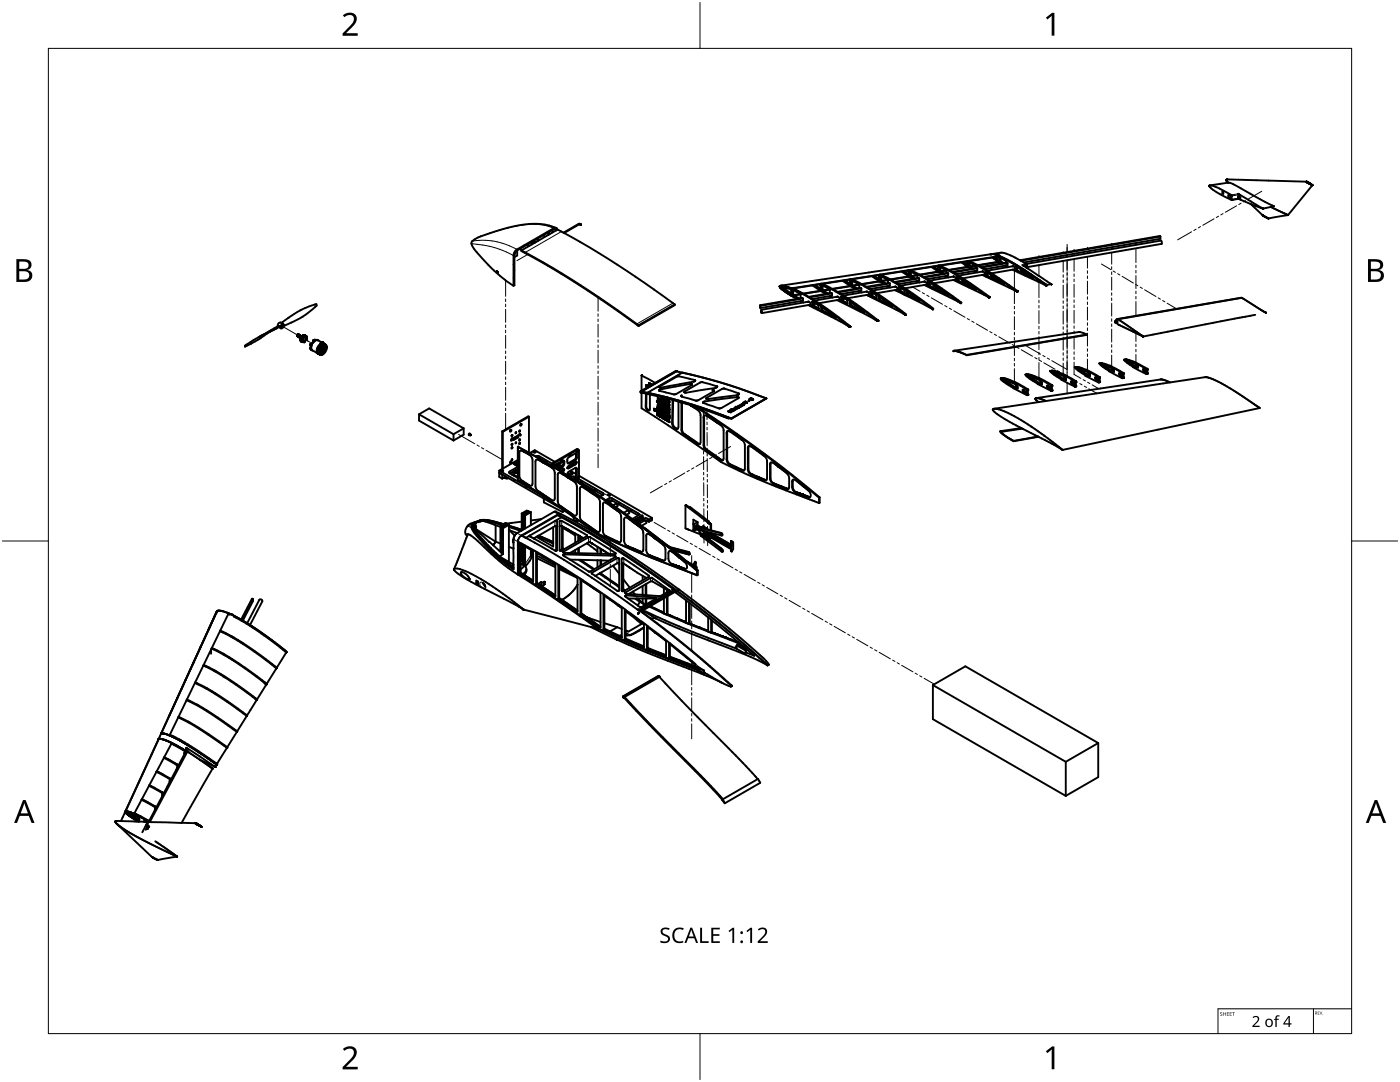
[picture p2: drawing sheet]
<svg xmlns="http://www.w3.org/2000/svg" width="279mm" height="216mm" viewBox="0 0 279 216" stroke-linecap="round" stroke-linejoin="round" font-family="sans-serif">
<g fill="none" stroke="#000" stroke-width=".38">
<path d="M241.3 37.1h.1M241.3 37.1v.1a9.5 9.5 0 0 0 4 2.5l.5 .2M241.4 37l-.1 .1M241.5 37a13.7 13.7 0 0 1 4.3 2v.1M241.5 37h-.1M244 38.1l.1 .1v.5l-.1-.1zM244.1 38.6h-.1M244.7 35.9v.1M244.7 36h.1M244.7 35.9h.1M244.8 35.9h-.1M244.8 36h.1"/>
<path d="M244.8 36l.1 .3M244.8 35.9h.1M244.8 35.8v.1M244.8 35.8h.1M244.9 35.8h-.1M244.9 35.8h.1M244.9 36.3h.1M244.9 36.3l.2 .1M245 35.8h.1M245 35.8h-.1M245 35.8l15.8 .5M245.1 36.4h.1"/>
<path d="M245.1 36.4l-3.6 .6M245.1 36.4l1.1 .4 8.1 4.3-.7 .2M245.2 38.9l.3 .2 .1 .4-.4-.2zM245.8 39.9h.1M245.8 39.1l.1 .7M245.8 39.1h.1M245.9 39.8h.1M245.9 39.9h-.1M245.9 39.8v.1M245.9 39.9h.1M247.1 39.4v.1zM247.1 39.3v.3z"/>
<path d="M247.1 38.7h.1M247.1 38.7l.1 .1M247.1 38.7l4.9 2.9M247.2 39.7l4.5 1.8M247.2 38.9l-.1 .4M247.2 39.7l-1.4 .2M247.2 39.7h.1M247.2 38.8h.1M247.2 38.8v.1M247.2 39.5v.1M247.2 39.6h.1M247.3 39.2l-.2 .1"/>
<path d="M247.3 39.2h.1M247.5 39.5h.1M247.5 39.5l-.4 .1M260.7 36.3h.1M260.8 36.3h.1M260.8 36.3v.1M260.8 36.4h.1M260.9 36.4h.1M260.9 36.3h.1M260.9 36.4v.1M260.9 36.5h.1M261 36.3h.1"/>
<path d="M261 36.5h.1M261 36.3v.1M261 36.4h.1M261.1 36.5h.1M261.1 36.4h.1M261.1 36.5v.1M261.1 36.6h.1M261.2 36.4h.1M261.2 36.6h.1M261.2 36.5h.1M261.3 36.5h.1M261.3 36.6h.1"/>
<path d="M261.3 36.6v.1M261.3 36.7h.1M261.3 36.5l.1 .1M261.4 36.7h.1M261.4 36.6h.1M261.5 36.7v.1M261.5 36.6h.1M261.5 36.6v.1M261.5 36.8h.1M261.5 36.7h.1M261.6 36.8h.1M261.6 36.7h.1"/>
<path d="M261.6 36.7l.1 .1M261.7 36.8h.1M261.7 36.8v.1M261.7 36.9h.1M261.8 36.8h.1M261.8 36.9h.1M261.8 36.8v.1M261.9 36.9h.1M261.9 36.9v.1M261.9 37l-4.9 5.9M261.9 37h.1M94.1 48.6v.2a21.9 21.9 0 0 0 4.5 5.2l2.3 1.9"/>
<path d="M95.8 47.2l-.6 .3a1.78 1.78 0 0 0-1.1 1.1M99.1 54.1l.2 .1M99.2 54.2h.1M99.2 54.1v.1M99.2 54.1h.1M99.3 54.2h.1M99.3 54.2l.1 .2-.2-.2M100.9 56l1.5 1M102.7 56.9h.1M102.7 51.3v5.6M103.2 50l-.4 .5-.1 .8M103.2 50v1l-.5 .3"/>
<path d="M103.7 49.7l.5 .2M103.7 49.7l-.5 .3M104.1 50l5.4 3 5.4 3.3 6.3 4.2 6.2 4.4M104.1 50v.1l6.6 3.7 5.3 3.3 5.7 3.8 5.7 4.2M105.2 48.8l.4 .3M105.2 48.8l-1.5 .9M106.1 48.3l-.9 .5M106.1 48.3v.5M106.2 48.2v.5M106.2 48.2l.5 .3M106.3 48.2l.5 .2M106.5 48.1l.4 .2"/>
<path d="M107.3 47.6v.5M107.4 47.6v.5M107.4 47.6l-1.3 .7M109.4 46.4l-2 1.2M109.4 46.4l.4 .2M109.5 46.5v.3M110.3 45.9l-.9 .5M110.3 45.9v.5M110.8 45.6v.1M110.8 45.7h.1M110.8 45.7l-.5 .2M110.9 45.7h.1"/>
<path d="M110.9 45.7v.1M110.9 45.8v.2M110.9 45.7l.1 .2M110.9 46h.1M111 45.5a14.3 14.3 0 0 0-9.6-.1l-5.6 1.8M111.2 45.8l-.2-.3h-.5l-7.6 4.5a2.27 2.27 0 0 0-.4 2v5l.2-.1M112.6 46.5l5.2 3 5.4 3.3 5.7 3.9 5.8 4M112.6 46.5l-1.3-.7-7.2 4.2M115.9 44.9l-.4-.1-2.9 1.7M116 44.8l-.1 .1zM116 44.8l-.5-.1-3 1.7M155.6 57.2l.7 .7 1.6 1.1"/>
<path d="M155.6 57.2h.1M155.6 57.2l.1 .1M155.7 57.3h.1M155.7 57.1l-.1 .1M155.7 57.3v.1M155.7 57.1h.1M155.7 57.4h.1M155.8 57.1h-.1M155.8 57.4h.1M155.8 57.1h.1M155.8 57.4l2.1 1.6M155.8 57l.9 .1 1.2 .4"/>
<path d="M155.8 57l-.2 .2M155.9 57.1h-.1M155.9 57.1h.1M156 57.1h-.1M156 57.1h.1M156.1 57.1h.1M156.1 57.4v.1M156.1 57.5h.1M156.1 57.5l1.7 1.2M156.1 57.4h.1M156.2 57.4l1.6 .3M156.2 57.1h.3"/>
<path d="M156.3 57.4h.1M156.3 57.4v.1M156.3 57.5h.1M156.4 57.5l1.5 1.1M156.5 57.1l.2 .1M156.7 57.2l1.2 .3M157.8 58.7h.1M157.8 57.7h.1M157.9 57.7h.1M157.9 58.7h.1M157.9 57.7v1M157.9 59l1.1 .6"/>
<path d="M157.9 57.5l2.4 1.2 2.8 1.7 3.3 2.3 3 2.5M158.1 57.8v1.1M158.1 57.8h.1M158.1 58.9h.1M158.1 58.9l1.2 .7M158.2 57.5h.1M158.2 57.8l1.5 .9M158.3 57.9v.9M158.3 58.8h.1M158.3 58.8v.1M158.3 58.9h.1M158.3 58.9l1.2 .7"/>
<path d="M159.7 58.7l-1.4 .2M159.7 58.7h.1M159.8 58.7h.1M159.8 58.7l-1.4 .3M159.8 58.7v.8M160.3 59.6l-.2-.1-8.4 1.4M160.3 59.6v.4l-8.5 1.5M160.3 59.6l-8.5 1.4M160.3 58.6l-2-1 5.5-1 2.2 1.1 3 1.9M160.4 58.6l1 .6M161.6 59.3l.5 .4M162.1 59.7l.5 .3"/>
<path d="M162.2 57l1.6 1M162.5 56.9l1.2 .8M162.6 60l.8 .5M162.7 56.9l1 .7M163.6 56.7l.1 .1M163.7 57.7h.1M163.7 56.8h.1M163.7 56.8v.1M163.7 56.9h.1M163.7 56.9v.8M163.8 58.1l1 .6M163.8 58.1l-3.4 .5"/>
<path d="M163.8 58l-3.5 .6h.1M163.8 58v.1M164 56.9h.1M164 56.9v1M164 57.9h.1M164 57.9v.1M164 58h.1M164 58l1.1 .6M164 56.6l2.1 1.1M164 56.9l1.5 .8M164.2 57v.9M164.2 57.9h.1"/>
<path d="M164.2 57.9l1.1 .7M165.5 57.7h.1M165.6 57.7l-1.4 .2M165.6 57.7h.1M165.6 59.1l.5 .3M165.6 57.7v.1M165.6 57.8h.1M165.6 57.8l-1.3 .2M165.6 57.8v.7M166.1 58.6l-.2-.1-4.5 .7 .2 .1M166.1 58.6v.4l-4 .7M166.1 58.6l-4.5 .7"/>
<path d="M166.2 57.7l.9 .6M167 59.2h.3l.3 .3-.2 .4M167.1 59.9l7.5 3.8M167.2 59.2l-4.6 .8M167.3 58.3l.6 .4M167.5 59.8l-4.1 .7M167.9 58.7l.5 .3M167.9 59.9h.1M167.9 59.2v.7M167.9 59.9v.1M167.9 59.2h.1M167.9 59.2l1.2 .8"/>
<path d="M167.9 60h.1M167.9 60l1.2 .6M168.1 59.3v.6M168.1 59.9h.1M168.1 59.9l1 .6M168.2 56l1.5 1.1M168.3 59l.9 .5M168.4 56l1.2 .8M168.6 59.6l-.5 .1M168.7 55.9l.9 .7M169 59.5l5.3 3.9M169.1 60h.1"/>
<path d="M169.1 60v.6M169.2 59.5l6 4.4M169.5 55.8h.1M169.6 55.8h.1M169.6 56.8h.1M169.6 55.8v.1M169.6 55.9h.1M169.6 55.9v.9M169.7 57.1l1 .5M169.7 57.1l-3.5 .6M169.7 57.1l-3.6 .5 .1 .1M169.9 56h.1"/>
<path d="M169.9 56v.9M169.9 56.9v.1M169.9 57l1 .6M169.9 55.9v.1M169.9 55.9h.1M169.9 55.7l2.1 1M170 56l1.4 .8M170.1 57h.1M170.1 56v.9M170.1 56.9h.1M170.1 56.9v.1M170.3 56l1.4 .7"/>
<path d="M170.4 56l-.7-.3-5.7 1M171.4 58.1l.6 .3M171.4 56.8h.1M171.4 56.8l-1.3 .2M171.5 56.8h.1M171.5 56.8l-1.3 .2 .9 .5M171.5 56.8v.1M171.5 56.9h.1M171.5 56.9v.6M171.8 56.7l.1 .1M171.8 56.8l.9 .5M171.9 57.5l-4.6 .8"/>
<path d="M171.9 57.5l-.2-.1-4.6 .8 .2 .1M171.9 57.5v.5l-4 .7M172 56.8l.9 .4M172.7 57.3l3.7 2.4 4.2 3.1M172.9 58.2a.37 .37 0 0 1 .4 .2 .37 .37 0 0 1-.1 .4M172.9 58.9l7.7 3.9M173.1 58.2l-4.7 .8M173.1 57.3l.6 .4M173.4 58.8l-4.2 .7M173.7 57.7l.4 .3M173.7 58.2v.7M173.7 58.9h.1"/>
<path d="M173.7 58.9l.1 .1M173.7 58.2h.1M173.7 58.2l1.2 .7M173.8 59h.1M173.8 59l1.1 .6M173.9 58.3v.6M173.9 58.9h.1M173.9 58.9l1 .6M174 55.1l1.5 1M174.3 55.1l1 .7M174.5 58.6l-.6 .1M174.5 55l.9 .7"/>
<path d="M174.8 59.6h.1M174.9 58.9h.1M174.9 59.6h.1M174.9 58.9v.7M175 58.5l5.8 4.2-.2 .1M175.3 54.9h.1M175.3 55.8h.1M175.3 54.9l.1 .1M175.3 55.8l.1 .1M175.3 59.8h.1M175.4 59.2l-.1 .6M175.4 59.8l2.6 1.4"/>
<path d="M175.4 59.2h.1M175.4 55h.1M175.4 55.8h.1M175.4 55v.8M175.4 59.2l.1 .1M175.5 56.2l.8 .5M175.5 56.2l-3.5 .5M175.5 56.1l-3.5 .6M175.5 56.1v.1M175.5 59.3l2.5 1.7M175.5 59.7h.1M175.5 59.3v.4"/>
<path d="M175.5 59.7l.1 .1M175.6 59.8h.1M175.6 59.8l2.4 1.2M175.7 55.1v.9M175.7 56h.1M175.7 55.1h.1M175.7 56l.9 .6M175.7 55.1l1.4 .7M175.7 55v.1M175.7 54.8h.1M175.7 54.8l5.7-.9 4 2.1 6.4 4.5h-.1M175.8 54.9l1.9 .9"/>
<path d="M175.9 56h.1M175.9 55.1v.9M175.9 56v.1M176.1 55.1l2.2 1.2M176.1 55.1l-.6-.3-5.6 .9M177.1 57.1l.5 .3M177.1 55.8l-1.2 .2M177.1 55.8l.1 .1M177.2 55.9h.1M177.2 55.9l-1.2 .2 .8 .5M177.2 55.9v.6M177.6 56.6l-.2-.1-4.5 .7 .2 .1"/>
<path d="M177.6 56.6v.4l-3.9 .7M177.6 56.6l-4.5 .7M177.8 55.8l.7 .5M178.3 56.3l1.3 .7M178.6 56.2l.7 .5M178.6 57.9l6.9 3.4M178.6 57.2h.3l.2 .4v.2h-.2M178.8 57.2l-4.7 .8M179.1 57.8l-4.1 .7-.9-.5M179.4 57.9h.1M179.4 57.2v.7M179.4 57.9l1.1 .7"/>
<path d="M179.4 57.2h.1M179.4 57.2l1.1 .7M179.5 57.1l.9 .5M179.6 57.3v.6M179.6 57.9h.1M179.6 57.9l1 .6M179.7 57l.9 .5M180 54.2l1.4 1M180.1 57.6l-.5 .1M180.2 54.2l1 .7M180.4 57.6l5.7 4.1M180.4 54.1l.9 .6"/>
<path d="M180.5 57.9h.1M180.6 58.6h-.1M180.6 57.9v.7M180.6 57.5l5.7 4.1M180.9 58.7h.1M180.9 58.7v.1M180.9 58.2v.5M180.9 58.8h.1M180.9 58.2h.1M181 58.8l2.5 1.2M181 58.2h.1M181 58.2l.1 .1"/>
<path d="M181.1 58.3l2.3 1.6M181.1 58.3v.4M181.1 58.7h.1M181.1 58.7l2.3 1.2M181.2 54.9h.1M181.2 54l.1 .1M181.3 54.9h.1M181.3 54.1h.1M181.3 54.1v.8M181.4 55.2l.8 .4M181.4 55.2l-3.7 .5M181.4 55.2l-3.7 .6"/>
<path d="M181.6 55.1h.1M181.6 54.2v.9M181.6 54.1v.1M181.6 54.1l1.4 .8M181.6 55.1l.8 .5M181.6 53.9l1.9 .9M181.6 53.9l5.7-.9a59.2 59.2 0 0 1 9.8 6.2M181.8 54.2v.8M181.8 55v.1M181.8 55.1h.1M181.9 55.1l.7 .5M183 56.1l.5 .3"/>
<path d="M183 54.9l-1.2 .2M183 54.9h.1M183.1 54.9h.1M183.1 54.9l-1.2 .2M183.1 54.9v.1M183.1 55h.1M183.1 55v.5M183.4 59.9h.1M183.4 55.5l-4.7 .9M183.4 55.5l-.1-.1-4.7 .9M183.4 55.5v.5l-4.1 .7M183.5 59.9h.1"/>
<path d="M183.5 59.9v.1M183.5 60h.1M183.6 54.9l.7 .3M184.3 55.2l.8 .5M184.4 56.2h.3l.3 .3-.1 .3h-.2M184.5 56.9l7.2 3.6M184.6 56.2l-4.8 .8-.5-.3M184.9 56.8l-4.3 .7M185.2 56.2v.7M185.2 56.9h.1M185.2 56.2h.1M185.2 56.9l1.1 .7"/>
<path d="M185.3 56.2l1 .6M185.4 56.9h.1M185.4 56.3v.6M185.4 56.9l.9 .5M185.5 56l.9 .6M185.9 53.3l1.4 .9M185.9 56.6l-.5 .1M186.1 53.2l1 .7M186.3 57.6h.1M186.3 56.8h.1M186.3 56.8v.1M186.3 56.9h.1"/>
<path d="M186.3 57.5h.1M186.3 56.9v.6M186.4 53.2l.7 .6M186.7 57.7h.1M186.7 57.1v.6M186.7 57.7v.1M186.7 57.1h.1M186.7 57.8h.1M186.8 57.8l2.3 1.1M186.8 57.1l2.3 1.7M186.9 57.6h.1M186.9 57.2v.4"/>
<path d="M186.9 57.6v.1M186.9 57.7h.1M187 57.7l2.1 1.1M187.1 53.1h.1M187.1 53.9h.1M187.1 53.1v.1M187.1 53.2h.1M187.1 53.2v.7M187.3 54.3l.7 .3M187.3 54.3l-3.8 .5M187.3 54.2l-3.8 .6M187.3 54.2v.1"/>
<path d="M187.5 53.3h.1M187.5 53.3v.8M187.5 54.1h.1M187.5 53.2v.1M187.5 54.1v.1M187.5 53.2h.1M187.5 54.2h.1M187.5 54.2l.7 .4M187.5 53h.1M187.5 53.2l1.4 .8M187.6 53l1.7 .8M187.6 53l5.6-.9a66.1 66.1 0 0 1 9.7 6"/>
<path d="M187.7 53.3v.8M187.7 54.1h.1M187.7 54.1v.1M187.7 54.2h.1M187.7 54.2l.7 .4M188.7 55.1l.6 .3M188.8 53.9l-1.1 .2M188.9 54h.1M188.9 54l-1.2 .2M188.9 54.1v.4M189.1 58.8h.1M189.1 58.8l.1 .1"/>
<path d="M189.2 58.9h-.1M189.2 58.9h.1M189.2 54.5l-.1-.1-4.8 .9M189.2 54.5v.5l-4.1 .7M189.2 54.5l-4.7 .9M190.1 54.3l.7 .4M190.2 55.2h.3l.3 .3-.1 .3h-.2M190.3 55.9l6.8 3.3M190.4 55.2l-4.8 .8-.5-.3M190.7 55.8l-4.3 .7 5.5 3.9M191 55.9h.1M191 55.2v.7"/>
<path d="M191 55.9v.1M191 55.2h.1M191 56h.1M191 55.2l1 .6M191.1 56l.9 .5M191.2 55.9h.1M191.2 55.3v.6M191.2 55.9v.1M191.2 56h.1M191.3 55l.8 .5M191.3 56l.8 .4M191.7 55.6l-.5 .1"/>
<path d="M191.9 52.3v.1M191.9 52.4l1.3 .8M192 56.6h.1M192 55.8h.1M192 55.8l.1 .1M192.1 52.3l.8 .7M192.1 55.9h.1M192.1 56.5h.1M192.1 55.9v.6M192.3 52.3l.7 .5M192.4 56.1v.5M192.4 56.6h.1"/>
<path d="M192.4 56.1h.1M192.4 56.6l2.3 1.2M192.5 56.1h.1M192.5 56.1l2.2 1.6M192.6 56.2v.4M192.6 56.6h.1M192.6 56.6l2.1 1M192.9 53h.1M193 53h.1M193 52.2h.1M193 52.3v.7M193.2 53.3l.6 .3"/>
<path d="M193.2 53.3l-3.9 .5M193.2 53.2l-3.9 .7M193.2 53.2v.1M193.3 52.3l1.4 .7-1.1 .2M193.3 52.3v.9M193.3 53.2h.1M193.3 52.3h.1M193.3 53.2l.7 .4M193.4 52.3h-.1M193.4 52.3h.1M193.4 52l.1 .1M193.5 52.1l1.6 .8"/>
<path d="M193.5 52.1l5.8-1 3.9 2.1 5.5 3.7M193.5 52.4v.7M193.5 53.1h.1M193.5 53.1l.1 .1M193.6 53.2h.1M193.6 53.2l.6 .4M194.5 54.1l.5 .3M194.6 53l.1 .1M194.6 57.8h.1M194.7 53l-1.1 .2M194.7 53v.1M194.7 53.1h.1"/>
<path d="M194.7 57.7h.1M194.7 53.1v.4M194.7 57.7v.1M194.7 57.8h.1M195 53.5l-.1-.1-4.9 .9-.6-.4M195 53.5v.5l-4.2 .7M195 53.5l-4.8 .9M195.2 53l.5 .3M196 54.2h.3l.2 .3v.3h-.2M196.1 54.9l6.7 3.2M196.2 54.2l-4.9 .8-.5-.3M196.5 54.8l-4.4 .7 5.4 3.8"/>
<path d="M196.8 54.2v.7M196.8 54.9h.1M196.8 54.9v.1M196.8 54.2h.1M196.8 54.2l1 .7M196.8 55h.1M196.8 55l1 .5M197 54.3v.6M197 54.9h.1M197 54.9v.1M197 55h.1M197 55l.8 .4"/>
<path d="M197.1 59.2h.1M197.1 59.2l.2 .1M197.2 59.2l.1 .1M197.3 59.3h.1M197.4 59.3h.1M197.5 54.6l-.5 .1M197.5 59.3h.1M197.5 59.3h-.2M197.6 59.3h.1M197.7 55.5h.1M197.8 55.5h.1M197.8 50.8h-.1"/>
<path d="M197.8 50.8h.1M197.8 54.9h.1M197.8 54.9v.6M197.9 50.7l.8 .1M197.9 50.7h.3a4.8 4.8 0 0 1 4.4 .7l.9 .5M197.9 50.7l-.1 .1M197.9 50.7l-42 6.3M198.1 51.4l1.2 .8M198.1 55.5v.1M198.1 55.6h.1M198.1 55.1v.4M198.1 55.1h.1"/>
<path d="M198.1 55.6l2.1 1.1M198.2 55.1h.1M198.2 55.1l2.1 1.4M198.2 51.4l.8 .6M198.3 55.2v.4M198.3 55.6h.1M198.3 55.6l2 .9M198.4 51.3l.7 .5M198.5 51.3l.6 .4M198.7 50.8a.44 .44 0 0 1 .5-.1 .44 .44 0 0 1 .3 .4l2.3 1.2M198.7 50.8l.8 .3M199 51.3h.1"/>
<path d="M199 52h.1M199.1 51.2v.1M199.1 51.3h.1M199.1 52h.1M199.1 51.3v.7M199.3 52.3l.5 .3M199.3 52.3l-4.2 .6M199.3 52.2l-4.2 .7M199.3 52.2v.1M199.5 51.4v.8M199.5 52.2h.1M199.5 51.4h.1"/>
<path d="M199.5 51.4l1.3 .7M199.5 52.3h.1M199.5 52.2v.1M199.5 51.1l2.3 1.2M199.5 51.1l-41.6 6.4M199.5 52.3l.5 .3M199.7 52.2h.1M199.7 51.4v.8M199.7 52.1l.6 .4M199.7 51.5h.2M199.7 52.2v.1M199.7 52.3l.5 .2"/>
<path d="M200.3 56.5v.1M200.3 56.6h.1M200.3 56.7h.1M200.5 53l.6 .3M200.7 53h.1M200.8 52.1h.1M200.8 53h.1M200.8 52.1v.3M201.1 52.5l-5.1 .9M201.1 52.5l-.2-.1-5.1 .9 1.2 .7M201.1 52.5v.4l-4.6 .8M201.8 52.3l2.1 1.2"/>
<path d="M201.8 52.3l4 2.4M202.1 53.2a.38 .38 0 0 1 .4 .1 .38 .38 0 0 1 0 .5h-.1M202.1 53.8h.1M202.1 53.8l6.6 3.1M202.3 53.1l-5.3 .9 .9 .6M202.4 57.6h.1M202.5 57.6l.6 .5M202.6 53.7l-4.7 .8 4.5 3.1M202.8 53.2h.1M202.8 53.2v.7M202.8 53.9h.1M202.8 53.9v.1"/>
<path d="M202.8 54h.1M202.8 54l.9 .5M202.8 53.2l1 .6M202.8 58.1l.1 .1M202.9 58.1v.1M202.9 58.2h.1M203 53.9h.1M203 53.3v.6M203 53.9v.1M203 54l.8 .3M203.1 58.1l-.2 .1M203.1 58.1h.1"/>
<path d="M203.5 51.9l.8 .5M203.7 54.5h.1M203.8 53.8h.1M203.8 54.4h.1M203.8 53.9v.5M203.8 53.5l.5 .3M204 52.9l.3 .1M204 54.4h.1M204 54v.4M204 54.4l2.1 1.1M204 54h.1M204.1 54h-.1"/>
<path d="M204.1 54h.1M204.1 54l2 1.4M204.2 54.1l.1 .4M204.3 54.5h.1M204.3 53.1l.4 .2M204.3 53.7l1.5 1M204.3 54.5l1.8 .9M204.9 53.3h.1M204.9 53.3v.1l-.1-.1M204.9 53.5l2.4 1.6M205 52.9l-.1 .4M205 52.9h.1"/>
<path d="M205.8 54.7l1 .8M206.1 55.5h.1M206.1 55.4h.1M206.1 55.4l.1 .1M206.2 55.5h-.1M206.8 55.5l.7 .4M207.3 55l2.5 1.7M207.5 55.9l1.2 .8M208.7 56.7h.1M208.7 56.7l.2 .2M208.7 56.9h.1M208.7 57h.1"/>
<path d="M208.9 56.9h.1M208.9 56.9h-.2M209.7 56.7l-.8 .2M209.8 56.7h.1M231.6 47.2l-.1-.1-28 4.8M231.6 47.2l-27.9 4.8M231.6 47.2v.4l-27.3 4.8 .5 .3M231.7 48l.2 .3-.1 .4M231.7 48l-26.9 4.7 .2 .2M231.8 48.7l-26.9 4.6M247.8 59.4l-24.9 4.3M247.8 59.4l4.6 2.9"/>
<path d="M247.8 59.4l-24.7 4.3M249.6 40.7l2.4 2.3M251.7 41.5h.1M251.7 41.5l.3 .1M252 43h.1M252 41.6h.1M252.1 41.6h.1M252.1 43h.1M252.1 41.6v.1M252.1 43.1h.1M252.2 43.1h.1M252.3 43.1h.1"/>
<path d="M252.3 43.1v.1M252.3 43.2h.1M252.4 43.2h.1M252.5 43.3h.1M252.6 43.3h.1M252.6 43.3l.1 .1M252.7 43.4h.1M252.8 43.4h.1M252.9 43.4v.1M252.9 43.5h.1M253 43.5h.1M253.1 43.5h.1"/>
<path d="M253.1 43.6h.1M253.6 41.3l-1.6 .3M253.6 41.3l3.5 1.6M257 42.9l-3.9 .7M257.1 42.9h.1M48.9 69.1v.1M49 68.9l-.1 .2M49 68.9l-.1 .3M50 68.6l-1.1 .5M50.1 68.6h-.1M52.3 66.9l-.6 .3M55.3 65.5l-5.2 3.1"/>
<path d="M55.4 65.1l-3 1.8M55.5 65.1h-.1M55.5 65.1h.1M55.5 65.1h.4l-.3 .2M55.6 65.3l.5 .2M55.6 65.3l-.8 .4a30.6 30.6 0 0 0-5.8 3.2M56 64.4a.58 .58 0 0 0-.6 .7M56 64.3l.6 .4M56.2 64.8l.2-.1a.43 .43 0 0 1 .2 .5 .43 .43 0 0 1-.6 .2zM56.2 64.4l-.1 .1M56.3 64.9l.2 .1-.3 .3zM56.3 64.3l.6-.4a15.6 15.6 0 0 1 6.2-3.1 1 1 0 0 1-.6 .8 21.1 21.1 0 0 1-5.9 3.4"/>
<path d="M59.3 67.1h.1M59.3 67h.1M59.3 66.9v.1M59.3 66.9h.1M59.3 67v.1M59.3 67l.1-.1v.1M59.3 66.8v.1M59.3 66.8h.1M59.4 67.1h.1M59.4 66.9h-.1M59.4 66.8h-.1M59.4 67h.1"/>
<path d="M59.4 66.8v.1M59.4 67v.1M59.4 66.7l-.1 .1M59.4 66.9v.1M59.4 66.7v.1M59.4 66.8h.1M59.4 66.7h.1M59.4 66.9h.1M59.4 67.1v.1M59.5 66.7l-.1 .1M59.5 67.1h.1M59.5 66.9l-.1 .1"/>
<path d="M59.5 66.7h.1M59.5 66.8l-.1 .1M59.5 66.7h-.1M59.5 66.9h.1M59.5 67v.1M59.5 67.1v.1M59.5 67h.1M59.5 67l-.1 .1M59.5 67.2h.1M59.5 66.8h-.1M59.5 66.8h.1M59.5 67.1l.1 .1"/>
<path d="M59.5 66.8v.1M59.5 66.7v.1M59.6 66.9h-.1M59.6 67.2h.1M59.6 67h-.1M59.6 66.7h.1M59.6 66.8h-.1M59.6 66.9h.1M59.6 66.8h.1M59.6 67v.1M59.6 67.2v.1M59.6 66.9v.1"/>
<path d="M59.6 67.1v.1M59.6 67.1h.1M59.6 66.8l-.1 .1M59.6 66.8v.1M59.6 67.3l.1 .1M59.7 66.8l-.1 .1M59.7 66.9l-.1 .1M59.7 66.8h.1M59.7 67.3h.1M59.7 66.8h-.1M59.7 67h-.1M59.7 67.2h.1"/>
<path d="M59.7 67.1h.1M59.7 67.2v.1M59.7 66.9h-.1M59.7 66.9h.1M59.7 67.1l-.1 .1M59.7 67.1v.1M59.7 66.8v.1M59.7 67h.1M59.7 67.3l.1 .1M59.7 66.9v.1M59.8 66.9h-.1M59.8 66.8v.1"/>
<path d="M59.8 67.2v.1M59.8 67.3h.1M59.8 67.2h.1M59.8 67h-.1M59.8 67.4h.1M59.8 67.1l-.1 .1M59.8 66.9h.1M59.8 67l-.1 .1M59.8 66.9l-.1 .1M59.8 67.1v.1M59.8 66.9v.1M59.8 67.1h.1"/>
<path d="M59.8 67.3v.1M59.8 67h.1M59.8 67v.1M59.9 67.3v.1M59.9 67.3h.1M59.9 67h-.1M59.9 67.2l-.1 .1M59.9 67.4h.1M59.9 67h.1M59.9 67.2v.1M59.9 67l-.1 .1M59.9 67.1h-.1"/>
<path d="M59.9 66.9h.1M59.9 67.2h.1M59.9 67.1v.1M59.9 67.4l.1 .1M59.9 67v.1M59.9 67.1h.1M59.9 66.9l.1 .1M60 67.4h.1M60 67h.1M60 67.1l-.1 .1M60 67l-.1 .1M60 67.2l-.1 .2"/>
<path d="M60 67.4v.1M60 67h-.1M60 67.3v.1M60 67.1h.1M60 67.9v.1M60 67.9h.1M60 67.8h.1M60 67.7h.1M60 67.8v.1M60 67.7v.1M60 67.2h.1M60 67.3h.1"/>
<path d="M60 67.6h.1M60 67.2v.1M60 68h.1M60 67.5h.1M60 67.6v.1M60 68.1h.1M60 68v.1M60 67.5v.1M60 67.1v.1M60 67.8l.2 .2M60.1 67.1l-.1 .1M60.1 67.5h.1"/>
<path d="M60.1 67h.1M60.1 67.1h-.1M60.1 67.2h-.1M60.1 67v.1M60.1 68.1h.1M60.1 67.4h.1M60.1 67.1h.1M60.1 67.1v.1M60.1 67.1l-.1 .2M60.1 68.1v.1M60.1 67.3v.1M60.1 67.3h.1"/>
<path d="M60.1 68.1l.2 .1M60.1 67.7l-.1 .1M60.1 67.7h.1M60.2 67.1h-.1M60.2 67.3h.1M60.2 67.3l-.1 .1M60.2 67.8h.1M60.2 68.1l.1 .1M60.2 67.1h.1M60.2 67.2v.1M60.2 67.2h.1M60.2 67.1l-.2 .2v.2"/>
<path d="M60.2 67.1v.1M60.3 67.1h.1M60.3 67.1h-.1M60.3 67.2v.2M60.3 67.2h.1M60.3 67.4v.4M60.3 68.2l.1 .1M60.3 67.1v.1M60.3 67.8h.1M60.4 67h-.1M60.4 67h.1M60.4 67l-.1 .1"/>
<path d="M60.4 67.8l.1 .1-.1 .2M60.4 68.1h-.1M60.4 67.5h.1M60.5 67h.1M60.5 66.9h.1M60.5 66.9v.1M60.5 68.2l-.1 .1M60.5 67.6v.1zM60.5 68.3h.2M60.5 67.1h-.2M60.6 66.9h.1M60.6 66.9h-.1"/>
<path d="M60.7 66.9h.1M60.7 68.2l-.1-.1-.1 .1M60.7 68.2v.1M60.7 67.2l-.2 .4M60.7 68.1h.2l-.2 .1zM60.8 66.9h.1M60.8 67l.1 .1h-.4M60.8 66.9v.1M60.9 66.9l.1 .1M60.9 68.2l-.2 .1M60.9 67.2h.2M60.9 67.1v.1"/>
<path d="M60.9 68.1v.1M61 67l.2 .1M61.1 67.9l-.2 .2M61.1 67.2l-.1 .2zM61.1 67.5l.2 .1M61.2 67.1v.2M61.2 67.3v.3M61.2 67.1l-.1 .1M61.2 67.6h.1M61.3 67.6l-.2 .2M61.9 69.6h.1M61.9 68.8v.1"/>
<path d="M61.9 68.8l.1 .2M61.9 69.4l.1 .2M61.9 69.4h.1M62 69.6h.1M62 68.7v.1M62 68.7h.1M62 68.8h.1M62 69.3l-.1 .1M62 68.6h.1M62 69.6v.1M62 69.7h.1M62 68.6l-.1 .2"/>
<path d="M62 69v.6M62 69.7l1.7 1M62 68.5l.2 .1M62 68.6l.1 .1M62.1 69.7h.1M62.1 68.7h.1M62.1 68.5l-.1 .1M62.1 68.7v.1M62.1 68.5h.1M62.2 69.9h.1M62.5 68h.2M62.5 68h.1"/>
<path d="M62.5 68v.2M62.6 67.9l-.1 .1M62.6 67.9h.1M62.6 67.9h-.1M62.7 68l-.5 .6M62.7 67.9h.1M62.8 67.8l-.2 .1M62.8 67.8v.1M62.8 67.8h-.1M62.8 67.8h.2M62.9 68l-.6 .6-.2 .8M62.9 67.9h.5"/>
<path d="M63.3 70v.1M63.3 70.1h.1M63.3 70h.1M63.3 70.1l.2 .2M63.3 69.8h.1M63.3 70.3h.1M63.3 69.8v.1M63.3 69.9l.2 .1M63.3 70.2v.1M63.3 70l.2 .1M63.3 69.7v.1M63.4 70.3l.2 .1"/>
<path d="M63.4 69.7h-.1M63.4 70.4h.1M63.4 70.4v.1M63.4 69.6h.1M63.4 70.4l.2 .1M63.4 69.8l.2 .1M63.4 69.5v.1M63.4 70.5h.1M63.4 67.8l.8 .5M63.4 69.5h.1M63.4 69.6l.2 .1M63.4 69.8h.1"/>
<path d="M63.4 70.5l.3 .1M63.5 69.5h-.1M63.5 69.5h.1M63.5 67.9a1.36 1.36 0 0 0-1.2 2 1.31 1.31 0 0 1 1.2-2M63.5 69.6v.1M63.5 69.9h.1M63.5 69.5l.2 .1M63.5 69.6h.1M63.5 69.5v.1M63.5 69.3h.1M63.5 69.3v.1M63.5 70.1h.1"/>
<path d="M63.5 70.6h.1M63.5 70.3h.1M63.5 69.6l.2 .1M63.5 69.2v.1M63.5 70h.1M63.5 70.1l.1 .1M63.5 69.4l.2 .1M63.5 69.2h.1M63.6 70.6h.1M63.6 70.3h-.1M63.6 69.9h.1M63.6 70.5h.1"/>
<path d="M63.6 70.2h.1M63.6 70.4h.1M63.6 69.2h-.1M63.6 70h.1M63.6 69.3h.1M63.6 69.6h-.1M63.6 69.3v.1M63.6 69.4h.1M63.6 69.2h.1M63.6 69.2l.2 .1M63.6 69.7h.1M63.7 69.6h.1"/>
<path d="M63.7 69.3h-.1M63.7 69.7h-.1M63.7 70.6h.1M63.7 69.7h.1M63.7 69.3h.1M63.7 69.6v.1M63.7 69.5h.1M63.7 70.7h.1M63.8 70v.1M63.8 70.3h.1M63.8 70h.1M63.8 69.4v.1"/>
<path d="M63.8 70.7h.1M63.8 69.3h.1M63.8 69.9v.4l.1 .2M63.8 69.9h.1M63.8 69.4h.1M63.8 70.7v.1M63.8 70v.2M63.8 69.3v.1M63.8 70.4v.1M63.9 69.8l.2 .1M63.9 68.7a1.33 1.33 0 0 0-.5 1.8l.1 .1M63.9 68.7l-.3 .3a1.28 1.28 0 0 0-.1 1.6"/>
<path d="M63.9 68.9h.1M63.9 69.8l-.1 .1M64 70.6h.1M64 69.9v.2M64 68.5l-.1 .4M64 70.5h.1M64 70.5v.1M64 68.9v.1M64 68.5h.1M64 70.1l-.1 .3M64 70h-.2M64 68.4l.2 .1z"/>
<path d="M64 69h.1M64 70.4h.1M64 69.7h.1M64.1 70.6h-.1M64.1 69.7h.1M64.1 69.9l-.2 .6M64.1 69.6h.1M64.1 69h.1M64.1 70.5h-.1M64.1 70.4h-.1M64.1 70.5h.1M64.1 70.4h.1"/>
<path d="M64.1 70.5v.1M64.1 70.4l-.1 .1M64.1 70.4v.1M64.1 69.6v.1M64.1 69.5h.1M64.1 70.7l.6-.4zM64.1 70.6h.1M64.2 69.6h-.1M64.2 69.7h-.1M64.2 68.4h-.1M64.2 69.1l.5-.3 .3 .1a1.27 1.27 0 0 1-1.1 1.9 1.19 1.19 0 0 1 .3-1.7zM64.2 69.6h.1"/>
<path d="M64.2 69.7h.1M64.2 69.5v.1M64.2 69.5h.1M64.2 68.3l.1 .1zM64.2 70.6h.1M64.2 68.5l-.1 .1-.1-.1M64.2 68.9l-.1 .1M64.2 68.9h.1M64.2 70.5l.1 .1M64.2 69.3l.1 .1M64.3 70.6h.1M64.3 70.4l.1 .1"/>
<path d="M64.3 68.3v.2h-.1M64.3 68.3h.1M64.3 68.3h.2zM64.3 69.2v.1M64.3 70.3l.2 .1M64.4 70.6h-.1M64.4 70.3l-.2 .3M64.4 70.3h.1M64.4 70.3h-.1M64.4 69.9h.1M64.4 70.6h.1M64.4 70.3v.1"/>
<path d="M64.4 70.5h.1M64.4 70.3l.2 .1M64.4 70.4h.2M64.5 70.4h.1M64.5 69.6l.2 .1-.1 .2-.3 .2v-.4zM64.5 69.7h.1l-.2 .2zM64.5 70.7h-.1M64.5 69.7l-.2 .2M64.5 69.3l-.2 .1M64.5 68.4h-.2M64.5 68.3l-.4 .3-.1-.1M64.5 68.7l-.3 .2"/>
<path d="M64.5 68.3l.1 .4M64.5 70.2l.2 .1M64.5 69.7h.1M64.5 69.1l-.3 .2M64.6 68.6h.1M64.5 68.7h.1M64.5 68.5l.4 .2M64.6 68.7h.1M64.6 69.6v.3l-.3 .2M64.6 69.3l-.3 .1M64.6 70.2l-.3 .2M64.6 70.4h-.1"/>
<path d="M64.6 70.4h.1M64.6 70.2h.2M64.6 68.9h.1M64.6 68.9l-.1 .2M64.6 68.9v.1M64.6 69h.1M64.7 68.6h.1M64.7 70.3h.1M64.7 69l-.2 .2M64.7 70v.1M64.7 70h.1M64.7 70.1h.1"/>
<path d="M64.7 68.9v.1M64.7 68.9l-.6 .4 .3 .1M64.7 70.3l-.3 .4h-.3v-.1M64.8 70l-.1 .1M64.8 69l-.2 .3M64.8 70.1h-.1M64.8 68.6h.1M64.8 70.1h.1M64.8 69.2h.1M64.8 70h.1M64.8 69.1h.1M64.8 69.9l-.1 .1"/>
<path d="M64.8 70v.1M64.8 69.9h.1M64.8 69.9v.1M64.8 69.6l.2 .1M64.8 69.5l.2 .1M64.9 69.1l-.1 .1M64.9 69.1h.1M64.9 69.1h-.1M64.9 69.2h-.1M64.9 69.9h.1M64.9 69.2l-.1 .1M64.9 70h.1"/>
<path d="M64.9 70h-.1M64.9 68.7h.1M64.9 69.9v.1M64.9 69.2h.1M64.9 69.4h.1M64.9 69.1v.1M64.9 69.4l.1 .1M64.9 69.4v.1M64.9 69h.1M64.9 69l-.1 .1M64.9 69.5h.1M64.9 69.3l.1 .1"/>
<path d="M64.9 69.5l.2 .1M64.9 69v.1M65 68.7h.1M65 69.7h.1M65 68.7v.1M65 69.2l.1 .1M65 69.7v.1M65 69.2h.1M65 69.8h.1M65 69.1l-.2 .5 .2 .2M65 69.6h.1M65 69.8h-.1"/>
<path d="M65 69.1v.7M65 69.1h.1M65 69.5h.1M65.1 69.6h-.1M65.1 69.1h.1M65.1 69.2h.1M65.1 69.5v.1M65.1 69.3h.1M65.1 69.6h.1M65.1 69.1v.4l-.1 .4M65.1 69.1l-.1 .1M65.1 69.4h.1"/>
<path d="M65.2 69.3a.49 .49 0 0 0-.5-.6 1.46 1.46 0 0 0-.9 2.1l.6-.1M127.4 64.9v.2M127.8 78.2l.1 .1zM127.9 78.1l-.1 .2 .3 .1M128 74.9l2.8 1.5M128 78.1l.1 .3M128 74.9h.1M128 78.4v3.1l5.3 3.4 7.1 4.8a31.1 31.1 0 0 0 8.6 4.9l5.8 2.5 8.7 3.3M128 74.9v3.1M128.1 78.1l1.1 .3M128.1 78.1h-.1M128.1 78.1l.1 .3"/>
<path d="M128.2 74.8l-.2 .1M128.2 74.8h.1M128.2 78.4l3.8 .8M128.2 78.4h-.1M128.9 78.6v2.5M129 76.8l.1 .1M129 76.8v.1M129 76.8h.1M129 77.1l.2 .2M129 77.1h.1M129 76.9l.1 .1M129 76.9h.1"/>
<path d="M129 78.6v2.5M129.1 77.1h.1M129.1 76.9h.1M129.1 77v.1M129.1 77.1l.1 .1M129.1 76.9l.1 .1M129.2 77.1h-.1M129.2 77.1h.1M129.2 77l-.1 .1M129.2 77h.1M129.2 77h-.1M129.2 77.3h.1"/>
<path d="M129.2 77.2h.1M129.2 77.2v.1M129.2 78.4l1.8 .4M129.3 77.2h-.1M129.3 77l-.1 .2M129.3 77h.1M129.3 77l.1 .1M129.4 77.1v.1M129.4 77.1h.1M129.4 77.2h.1M129.5 77.1h.1M129.5 76.4h.1"/>
<path d="M129.6 76.4h.1M129.6 76.4h-.1M129.6 76.4l.1 .2M129.6 76.6h.1M129.6 76.6l-.1 .1 .2 .1M129.6 76.6v.1M129.6 76.7h.1M129.7 76.8h.1M129.7 76.6h.1M129.7 76.6v.1M129.7 76.7v.1M129.7 78.7v2.9"/>
<path d="M129.7 76.8l.2 .1M129.7 76.8v.1M129.7 76.9h.2M129.8 76.7v.1M129.8 76.8l-.1 .1M129.8 76.6v.1M129.8 76.6h.1M129.8 76.8l.1 .1M129.8 76.8h.1M129.9 76.6h.1M129.9 76.6v.1M129.9 76.9h.1"/>
<path d="M129.9 76.7h.1M130.1 76.8h.1M131 78.8l2.4 .6M131.1 80h.1M131.3 79.3v.4zM131.3 79.6v.1M131.4 79.6l.1 .1M131.4 79.6h.1M131.4 79.7h.1M131.4 79.5h.1M131.4 79.5v.1M131.5 79.5v.2"/>
<path d="M131.5 79.5l-.1 .1M131.5 79.7h.1M131.5 77.9h.1M131.5 77.9l1.3 .4M131.5 79.7h-.1M131.6 77.3h.1M131.6 77.3h.2M131.6 79.8h.1M131.6 79.6v.1M131.6 79.6h.1M131.6 79.7v.1M131.7 79.6h-.1"/>
<path d="M131.7 79.6l-.1 .1M131.7 79.8h-.1M131.7 79.7h.1M131.7 79.7v.1M131.7 79.6v.1M131.8 79.9h-.1M131.8 79.9h.1M131.8 79.8l.1 .1M131.8 79.8h.1M131.8 79.7h.1M131.8 79.7l-.1 .2M131.8 79.7v.1"/>
<path d="M131.8 79.7l.1 .1M131.9 79.8h.1M131.9 79.9v.1l-.1-.1M131.9 79.9h-.1M131.9 79.9h-.2M131.9 77.7l-.4 .2M132 79.4v.1M132 79.4h.1M132 79.5h.1M132 79.3h.1M132 79.2l.1 .1M132 79.4l.1 .1"/>
<path d="M132.1 79.3h-.1M132.1 79.5h-.1M132.1 79.3h.1M132.1 79.8v.4M132.1 79.8l-.1 .1 .1 .1M132.1 79.8v.1M132.1 79.9h.1M132.1 79.3l.1 .2M132.2 79.3v.1M132.2 79.3h.1M132.2 79.5l.1 .1M132.2 79.4h.1"/>
<path d="M132.2 79.4v.1M132.2 79.4l.1 .2-.2-.1 .2 .1M132.3 79.3h.1M132.3 79.6h.1M132.3 79.5v.1M132.3 79.3l1.3 .4M132.3 79.9l.1 .4zM132.5 79.5l.1 .3M132.5 79.5h.1M132.6 79.5h.1M132.6 79.5v.2M132.6 79.5v.1"/>
<path d="M132.6 79.6h.1M132.6 79.8h.1M132.6 79.9h.1M132.6 79.6v.3M132.6 79.7v.1M132.7 79.9h.1M132.7 79.8l.2 .1M132.8 79.8l-.1 .1M132.8 79.8h-.1M132.8 79.8l-.1-.2v.3M132.8 79.8v.1M132.8 79.9h.1"/>
<path d="M132.8 78.3l1.6 .4M132.9 79.9h-.1M132.9 79.9v-.2v.2M133 79.8l.1 .3M133 79.8h.1M133 79.8l.1 .2M133.1 79.8l.1 .2M133.1 80v.1M133.2 79.9h.1M133.2 79.9l.1 .1M133.3 80h.1M133.3 79.9v.3v-.2"/>
<path d="M133.3 79.9v.1M133.4 80l.1 .1M133.4 79.4h.1M133.4 79.9l.2 .2M133.4 79.9v.1M133.4 79.4l2.3 .6M133.6 79.6v.1M133.6 79.7h.1M133.6 79.7l.6 .1M134.2 79.8h.1M134.2 79.8l-.1 4.6M134.3 79.8l1.1 .3"/>
<path d="M134.3 79.9l-.1 4.5 .2 .6 .5 .4M134.7 60.7l-7.3 4.2M134.7 60.7v.2l-7.3 4.2M134.8 77.1l-2.9 .6M134.9 74h.1M134.9 74l-7.1 4.1M135.1 74.1h.1M135.1 74.1l-7.2 4h.1M135.1 74.1l1.1 .2M135.7 76.7l-3.9 .7M135.9 79h.1M135.9 79l.2 .1"/>
<path d="M136 78.9l-.1 .1M136.1 79.2l2.7 .7M136.1 78.9h-.1M136.2 74.3l8.2 2.2 8.5 3M136.2 74.3l-7 4.1M136.6 78.2h.1M136.6 78.2l.1 .1M136.7 78.3h.1M138.1 76.7h.1M138.1 76.7l-.3-.1-2.9 .5M138.1 76.7l-3.1 1.9-.6 .1M138.7 76.1l-3 .5"/>
<path d="M138.7 76.1h.1M138.8 76l-.1 .1M138.8 75.9l-3.5-.8-3.7 2.2M138.8 75.9v.1M140.3 76.3l2.7 .8M140.3 76.3l-.6 .1-3.1 1.8M140.9 79.5h.1M140.9 79.5l.2 .1M141.1 79.6h.1M141.3 79.6h-.2M142.1 77.8l.4 .1M142.5 77.9h.1"/>
<path d="M142.5 77.9l-3.1 1.9-.6 .1M142.7 77.4l-6 1M143 77.1h.1M143 77.3l-.3 .1M143.1 77.3h-.1M143.1 77.3h.1M143.1 77.2v.1M143.1 77.1h.1M143.2 77.1l-.1 .1M144.6 77.5h.1M144.6 77.5l-.5 .1-3.2 1.9M144.6 77.6l2.9 1"/>
<path d="M147.1 78.9l-5.8 .7M147.4 78.7l-.3 .1M147.4 79.3l-.3-.1-6.4 .9M147.4 79.3h.1M147.4 79.3l-3.6 2.2-2.7-.8M147.4 78.7h.1M147.5 78.6h.1M147.5 78.6l-.1 .1M149.6 79.7h.1M149.6 79.6l-.1 .1M149.6 79.6v.1M149.7 79.6h.1"/>
<path d="M149.8 79.5l-.1 .1M149.8 79.5h.1M149.9 79.5h.1M149.9 79.5h-.1M149.9 79.5h-.2M149.9 79.5l.1 .1M149.9 79.6l-.1 .1h.2M150 79.5h.1M150 79.6h.1M150 79.8h.1M150 79.6v.1M150.1 79.6h-.1"/>
<path d="M150.1 79.8h.1M150.1 79.6h.1M150.1 79.6h.2M150.2 79.8h-.3M150.2 79.8h-.1M150.2 79.7v.1M150.2 79.8h.1M150.2 79.7h.1M150.2 79.6v.1M150.3 79.7l-.1 .1M150.3 79.6h.1M150.3 79.7h.1"/>
<path d="M151.7 60.9l.1 .1M151.7 60.9l.1 .6M151.8 61v.5M151.9 61.8l.1 .7zM151.9 62l.1 .4zM152.9 79.5l-6.9 4M152.9 79.5h.1M159.8 60.1l.5 .3M161.2 60.2h.3l.3 .4-.1 .2h-.1M161.3 60.9l5.8 2.9 2.4 1.4M161.4 60.2l-9.5 1.6M161.7 60.8l-9.7 1.7"/>
<path d="M162.1 60.2l1.3 .7M162.1 60.2v.7M162.1 60.9h.1M162.1 60.2h.1M162.1 60.9v.1M162.2 61l1.1 .6M162.3 60.3v.5M162.3 60.8v.1M162.3 60.9h.1M162.4 60.9l1 .6M162.9 60.6l-.6 .1M163.3 61.7h.1"/>
<path d="M163.4 60.9h.1M163.4 61.7h.1M163.4 61.6v.1M163.4 60.9v.1M163.4 61.6h.1M163.4 61v.6M163.4 60.5l6.2 4.6M163.9 61.9h.1M163.9 61.3v.6M163.9 61.2v.1M163.9 61.9v.1M163.9 62h.1"/>
<path d="M163.9 61.2h.1M163.9 61.2l2.9 2.1M164 62h.1M164 62l2.8 1.4M164.1 61.9h.1M164.1 61.3v.6M164.1 61.9v.1M164.1 62h.1M164.2 62l2.5 1.3M166.7 63.4l.1 .1M166.8 63.3h.1M166.8 63.3v.1"/>
<path d="M166.8 63.4h.1M169.1 60.6l-.1 .1M169.4 64.9l.3 .3M169.4 65.2h.1M169.5 65.2h.1M169.6 60.9h.1M169.6 60.2v.7M169.6 60.9l2.7 1.4M169.6 60.2h.1M169.6 65.1h.1M169.6 65.1l-.2 .1M169.7 60.2l2.6 2"/>
<path d="M169.7 65.1v.1M169.7 65.2h.1M169.8 60.3v.5M169.8 60.8h.1M169.8 60.8v.1M169.8 60.9h.1M169.9 60.9l2.4 1.2M172.3 62.3h.1M172.3 62.2h.1M172.4 62.2h.1M172.4 62.2v.1M172.4 62.3h.1"/>
<path d="M174.3 63.5l.4 .3M174.6 63.8l.4 .2M174.7 63.7l.3 .2M175 63.8l.2 .1M175 63.9v.1M175 64h.1M175.1 64v.1M175.2 63.9h.1M175.2 63.9l.1 .1M175.2 63.9l-.2 .1M175.3 64h.1M178 61h.1"/>
<path d="M178 61.2h.1M178 61v.1M178 61.1h.1M180.6 62.8h.1M180.6 62.8l.1 .1M180.7 62.9h.1M183.4 60.1h.1M183.5 60.1h.1M185.5 61.3l.6 .3M186.1 61.6v.1M186.1 61.7h.1M186.2 61.7h.1"/>
<path d="M186.3 61.6h-.2M190.3 70.1h.1M190.4 70.1h.1M190.4 70l-.1 .1M190.4 70l.9 .1 1.6 .7M190.6 70.1h.1M190.6 70.1h-.2M190.6 70.1l1 .2 1.3 .6M191.9 60.4h-.2M192.9 70.8v.1M199.7 75.6h.1M199.7 75.5h.1"/>
<path d="M199.7 75.6l.1 .1M199.8 75.7h.1M199.8 75.7l2.5 1.8 2.6 1.3M199.9 75.5h-.2M199.9 75.5h.1M200 75.5h-.1M200 75.5l2.3 .7M200.2 75.8h.1M200.2 75.4l2.2 .8M200.2 75.4l-.3 .1M200.2 75.4l-.2 .1M200.2 75.8l.1 .1"/>
<path d="M200.2 75.8l2.5 .9M200.3 75.9h.1M200.3 75.9l2.4 1.7M200.4 75.9l2.4 1.5M202.3 76.2l.1 .1M202.4 76.3l2.5 1.4M202.5 76.2l2.6 1.5M202.5 76.2h-.2M202.7 76.7h.1M202.7 77.5h.1M202.8 76.7v.8M202.8 77.5h-.1"/>
<path d="M202.8 77.5h.1M202.9 77l.2 .1v.4h-.2zM203.1 77.4l-.2 .1M204.1 77.8l.4 .1 .1 .5-.4-.2zM204.3 77.8l.3 .6M204.6 74.7l.7 .7 1.8 1.2M204.6 74.7h.1M204.9 74.7h-.3M204.9 74.7h.1M204.9 78.9h.1M204.9 77.7l.1 .2M204.9 74.7h.2"/>
<path d="M205 74.7l2.1 .7M205 77.9l-.1 .4 .1 .4M205 78.7v.1M205 77.9h.1M205 78.8h.1M205.1 77.7l.1 .1M205.1 74.7l2.1 .7M205.2 74.7h-.2M205.2 78.8l-.2 .1M205.2 75.1h.1M205.2 78.8h.1M205.2 77.9l-.1 .4 .1 .4"/>
<path d="M205.2 77.9h.1M205.2 75h.1M205.2 77.8v.1M205.2 77.8h.1M205.2 78.7v.1M205.2 75l2.3 .9M205.2 75.1l.1 .1M205.3 75.2l2.2 1.5M205.4 75.1l2.2 1.5M206.7 79.6h.1M206.7 79.5v.1M206.7 79.6v.1"/>
<path d="M206.7 79.7h.1M206.7 79.5h.1M206.7 79.7l.1 .2M206.8 79.4l-.1 .1M206.8 79.4h.1M206.8 79.9h.1M206.9 79.4h-.1M206.9 79.9l.3 .3M206.9 79.4h.1M206.9 79.4l1.8 .6M207.1 75.4l.2 .2M207.1 75.4l.7 .2 2.1 1.2"/>
<path d="M207.1 76.6l2.6 1.4M207.1 75.4h.1M207.1 76.6h.1M207.3 75.5l2.4 1.4M207.5 75.9h.1M207.6 76.7h.1M207.6 75.9h.1M207.6 75.9v.8M207.8 76.2l.2 .1v.4l-.2-.1zM208 76.6h-.2M209 76.9l.4 .2v.5l-.4-.3zM209.1 76.9l.1 .4 .2 .2"/>
<path d="M209.6 74l.6 .6 1.6 1.2M209.6 74h.1M209.7 78h.1M209.7 76.9h.1M209.8 76.9v.1M209.8 74h-.2M209.8 77.1l-.1 .3 .1 .6M209.8 77.1h.1M209.8 74h.1M209.8 77v.1M209.8 78h.1M209.8 77h.1"/>
<path d="M209.9 74l.8 .1 1.2 .5M209.9 74l1.9 .6M209.9 76.8l.1 .1M210 76.9v.1M210 78h-.2M210 78h.1M210 77l-.1 .4 .1 .5M210 77h.1M210 77.9v.1M210 77.9h.1M210.1 74h-.3M210.1 74.3v.1"/>
<path d="M210.1 74.3h.1M210.1 74.4h.1M210.2 74.4l2.1 1.5M210.2 74.3l2.1 .8M210.4 74.4h.1M210.4 74.4l2 1.3M211.8 74.6a8.2 8.2 0 0 1 3 1.6M211.8 75.8l2.7 1.3M211.8 74.6h.1M211.8 75.8h.1M211.8 74.6l2.7 1.5M212.3 75.9h.1"/>
<path d="M212.3 75.1h.1M212.4 75.1h.1M212.4 75.9h.1M212.4 75.1v.1M212.4 75.2v.6M212.4 75.8v.1M212.6 75.3l.1 .1v.5l-.1-.1zM212.7 75.8h-.1M213.7 76.1l.5 .2v.4l-.4-.2zM214 76.1v.4l.2 .2M214.5 76l.1 .2M214.5 77.2h.1"/>
<path d="M214.6 77.1h.1M214.6 76.2h.1M214.6 73.3h-.1l.4 .4 1.7 1.2M214.6 77v.1M214.6 76.2l-.1 .4 .1 .4M214.8 77.1h-.2M214.8 77.1h.1M214.8 73.2h.1M214.8 73.2l-.2 .1M214.8 76.2l-.1 .4 .1 .4M214.8 76.2h.1M214.8 73.2l1.8 .6"/>
<path d="M214.8 77v.1M215 73.2h.1M215 73.2h-.2M215 73.2l-.4 .1M215 73.2l1.7 .6M215 73.6h.1M215.1 73.5l-.1 .1M215.1 73.6h.1M215.1 73.5h.1M215.1 73.6v.1M215.1 73.7l2 1.3M215.1 73.5l2 .8"/>
<path d="M215.3 73.6v.1M215.3 73.6l1.9 1.3M216.6 75l2.6 1.3M216.6 73.8l2.6 1.4M216.6 73.8l.4 .1M216.9 66.8l-1.6-.5-24.9 3.7M216.9 66.8l-24 4.1M216.9 66.8l-24 4M217 73.9l2.4 1.3M217.1 75.1h.1M217.1 74.3h.1M217.2 74.3h.1"/>
<path d="M217.2 75h.1M217.2 74.3v.1M217.2 74.4h.1M217.2 74.4v.6M217.4 74.5l.1 .1v.4l-.1-.1zM217.5 74.9h-.1M218.6 75.3l.3 .1 .1 .5-.4-.2zM218.7 75.3l.3 .6M219.2 75.2h.1M219.2 75.2l.1 .2M219.3 76.3h.1M219.3 75.4v.8"/>
<path d="M219.3 75.4h.1M219.3 76.2h.1M219.3 76.2v.1M219.4 72.5l1.9 1.6M219.4 72.5l.7 .1 1.2 .4M219.4 72.5h.1M219.4 75.2l.1 .1M219.5 75.3h.1M219.5 75.4l.1 .8M219.5 75.3v.1M219.5 75.4h.1M219.5 76.3h-.2"/>
<path d="M219.6 76.2l-.1 .1M219.8 72.5h.1M219.9 72.5h-.5M219.9 72.5l1.5 .5M220 72.8v.1M220 72.8h.1M220 72.9h.1M220 72.8l1.9 .7M220 72.9l2 1.3M220.2 72.9h.1M220.2 72.9l1.8 1.2M221.3 74.1l2.7 1.4"/>
<path d="M221.3 73l2.8 1.6M221.3 73l.6 .1M221.3 73h.1M221.3 74.1h.1M221.8 73.2l2.4 1.2M221.9 73.5h.1M222 73.5v.1M222 74.2h.1M222 73.6h.1M222 73.6v.6M222.2 73.7l.1 .1v.4l-.1-.1zM222.3 74.1h-.1"/>
<path d="M222.5 64.1l.1 .3zM222.6 64.2v.1zM222.6 64.2h.1M222.7 64l-.1 .1M222.7 64h.1M222.8 64h-.1M222.8 64h.1M222.8 64.3l.4 .5M223 64.3h-.4M223 64.3h.1M223.1 63.7h-.3l-.1 .3M223.1 63.7l4.8 3.3"/>
<path d="M223.2 64.8l4.7 2.2M223.4 74.4l.2 .1 .2 .3v.3l-.4-.2zM223.5 74.4l.1 .4 .2 .2M224 75.4v.1M224 75.5h.1M224.1 74.6v.8M224.1 75.4v.1M224.1 74.6h.1M224.1 75.4h.1M224.2 74.4h.1M224.2 74.4l.1 .2M224.3 74.6v.8"/>
<path d="M224.3 74.6h.1M224.3 75.4l-.2 .1M224.3 71.8a13.9 13.9 0 0 0 4.5 2.8M224.3 71.8l1.8 .4M224.3 75.4h.1M224.7 71.7h-.1M224.7 71.7h.1M224.8 71.7h-.1M224.8 71.7l1.4 .5M224.8 71.7l-.5 .1M224.9 72.1h.1M224.9 72.1v.1"/>
<path d="M224.9 72.2l1.8 1.2M224.9 72v.1M224.9 72.1l1.8 .6M225.1 72.1v.1M225.2 72.2l1.6 1M226.1 72.2l2.6 1.4M226.3 72.2l.4 .2M226.3 72.2h-.2M226.7 72.4l2.3 1.3M226.7 72.7h.1M226.8 72.7v.1M226.8 73.4h.1"/>
<path d="M226.8 72.8h.1M226.8 73.3v.1M226.8 72.8v.5M227 72.8l.1 .1v.5l-.1-.1zM227.1 73.3h-.1M227.9 67h.1M227.9 67l.1 .1M227.9 67l.2 .1M228 67.1h.1M228.1 67.1h.1M228.1 67.1l.1 .1M228.1 73.6l.5 .2v.4l-.4-.2z"/>
<path d="M228.2 67.2h.1M228.3 73.6l.1 .4 .2 .2M228.7 73.6l.2 .9M228.8 74.6h.1M228.9 74.6h-.1M228.9 74.5v.1M228.9 74.6h.1M229 73.8l.1 .7M229 73.7v.1M229.1 74.6h-.3M229.1 74.5v.1M231.7 75.7h.1"/>
<path d="M231.7 75.7l-24.8 3.7M231.7 75.7l1.8 .6M233.5 76.3h.1M240.5 75.3l-42.1 6.3M240.5 75.3l1.5 .3 2.3 1.2 6.9 4.5M240.5 75.3h.1M250.5 62.8l-22.4 4.3M252.4 62.3h.1M252.5 62.3l.1 .1M252.6 62.4h.1M252.7 62.4h.1M83.6 82.7l2.1-1.2 6.8 4"/>
<path d="M83.6 82.7l6.9 3.9M83.6 82.7v1.2l6.9 4M90.5 86.6v1.3M92.5 85.5l-2 1.1M92.5 85.5v1.2l-2 1.2M93.8 86.7l-.1 .1 .2 .1M93.8 86.6l.2 .1M93.8 86.6h-.2l.1 .2M93.9 86.7l-.1-.1-.2 .1v.2l.2-.1M93.9 86.8h.1zM93.9 86.9h.1M93.9 86.8v.1"/>
<path d="M94 86.8h.1M99.6 93.9v1.3l.6 .3M99.6 94.3l13 7.6M99.6 93.9l8.8 5.1M100.1 93.8l.3 .1-.2 .2-.2-.2zM100.2 86.1v7.5M100.2 86.1l.2 .1M100.2 94.7v.8M100.4 86.2v7.3M100.5 95.3h.1M100.6 95.3l.4 .1M100.8 95v.2l-.6 .3"/>
<path d="M101 95.4h.1M101.3 95.3v.2l-.2-.1M101.8 85.9h.1M101.9 92.1l-.1 .2M101.9 92.1h.2l-.3 .3zM101.9 85.8l.2 .1-.1 .1-.2 .1zM101.9 85.8l-.1 .3M102.1 87.8v.1l-.1 .1zM102.1 86.9h.2l-.2 .1zM102.1 89.3h.2l-.2 .2zM102.1 87.5h.2l-.2 .2zM102.1 91.7h.2l-.2 .2z"/>
<path d="M102.2 88.6h.1l-.2 .2zM102.2 94.7l.4 .1M102.2 92.4v-.1l-.1 .2M102.3 94.2l.2 .1M102.5 94.1v.2M102.5 87.4l.9-.5v.4l-.9 .5zM102.5 94l.3-.1 .5 .2M102.5 94l.3 .2M102.5 94v.2l.3 .2M102.5 95.8h.1zM102.6 94.3h-.1M102.6 94.8l-.1 .1"/>
<path d="M102.7 94.8l.7 .4M102.7 92.6l.2 .1M102.7 92.6v.1M102.7 87.5h.1M102.8 87.5l-.1 .1M102.8 87.2v.2M102.8 87.3l.1 .1M102.8 94.2v.2M102.9 86.3h.1l-.1 .2zM102.9 92.4l-.4 .2 .8 .3-.3-.2M102.9 92.4h.1M102.9 92.4l-.2 .2"/>
<path d="M102.9 92.7v.1M102.9 88.3l.1 .1-.1 .1zM103 94.3l.4 .2M103 92.7v.1M103 93.8l.3 .2M103 92.3v.1M103 92.3l.4 .2M103 92.3l.4 .1M103 94.2l.4 .2M103 94.3l-.2 .1M103.1 94.1l-.1 .2M103.1 94.1l.3 .2"/>
<path d="M103.1 94.1h.1M103.1 94l-.3 .2M103.2 94.1l.2 .1M103.2 92.5l-.3 .2M103.2 92.5v.1M103.2 92.5l-.2 .2M103.3 86.9v.3M103.3 87.2l-.8 .5M103.3 87.2l.1 .1M103.3 94.1v.1M103.3 93.9v.2M103.3 93.9l.1 .1"/>
<path d="M103.4 89.2h.1M103.4 93.9h-.1M103.4 92.1v.1M103.4 93.1l-1.8 1.2 1.8 1.1M103.4 89.2v6.5l2 1.3M103.4 93.6l-1.6 .9M103.4 91.8l-3.8 2.1M103.4 95.3h-.1M103.4 89.2l2.7 1.5M103.4 89.2l6.6 3.7 7.6 4.8 8.3 5.8 7.6 5.8M103.5 89.1h.1M103.5 89.1l-.1 .1"/>
<path d="M103.6 88.4h.2l-.2 .2zM103.6 87.8l.2-.1-.2 .2zM103.6 86h.2l-.2 .1zM103.6 90.3v4.6l.2 .6 .4 .4M103.7 86.6l-.1 .2zM103.8 86.7v.3zM103.8 84.7l.2-.1 .1 .1-.3 .3zM104 84.6l-.2 .3M104.2 90h-.4l-.2 .3M104.2 95.9l1.5 .9M104.2 90l.4 .1M104.6 90.1v.1"/>
<path d="M104.6 90.2l.6 .3a1.67 1.67 0 0 1 1.1 1.3M104.9 97.1v.1zM105.3 97l2.2 1.4M105.6 83.2l-.2-.1-5.2 3M105.6 83.2v7M105.6 83.2l-5.2 3M105.8 90.4l.9-.6 4 2.3M106.1 90.7l1.9 1M106.3 96.5l-.2 .4h-.5M106.3 91.8v4.7M106.6 90.1l.3 .1-.3 .1zM107 91.1h.6"/>
<path d="M107.4 91.8l-.2-.1-.3 .2-.1 5.1a2.73 2.73 0 0 0 1.8 1.7l1.5 1.1M107.5 91.7l.7 .5M107.5 98.4l.9 .6M107.6 91.5l1.2 .6M107.6 91l2.6 1.5M108 91.8l.7 .4M108.2 92.2h.1M108.3 92.2v.1M108.3 92.3h.1M108.4 92.3h.1M108.4 99l1.3 .9M108.5 92.3h.1"/>
<path d="M108.5 92.3l.1 .1M108.5 99.5l.1 .7 3.7 2M108.6 92.4h.1M108.6 92.4l.1 .1M108.7 92.5h.1M108.7 92.5l1.4 .8M108.7 92.2l2.4 1.3M108.7 92.2l.4-.2-.1 .2M109.6 99.8l.1 .1M109.7 99.9l2.5 1.7M110.1 93.3l.3 .3 .3 .6v5.2M110.5 92.7h.1"/>
<path d="M110.5 92.7l-.1 .1M110.6 92.6l.1 .1-.3 .3zM110.6 92.5l-.3 .5M110.7 99.5l-.2 .4-.4-.1M110.7 93.3l.4 .2M110.8 92.9l.9 .5M111 92.7l-.2 .2-.1 .4M111.1 93.5h.1M111.1 93.5l.9 .6M111.1 92.6l.9 .6M111.1 92.8h.1M111.3 93.6h.1"/>
<path d="M111.3 92.5l.9 .5M111.4 93.4v.1M111.4 93.3l-.3 .2M111.5 93.5l-.3 .1M111.8 93.9l.3 .1M111.8 92.3h.1M111.9 93.3l-.6 .4M111.9 94.4h-.4l-.2 .3v5.3l.2 .6 .3 .4M111.9 92.3l-.3 .2M111.9 92.2v.1M111.9 94.4h.1M111.9 94.4l.7 .4"/>
<path d="M112 94.1l1.6 1M112 91.7l.1 .2-.1 .1zM112 92.1l.2 .1-.6 .3-.1-.1M112.1 93l-.3 .3M112.2 92l.2 .1M112.2 93.7l.2 .1M112.3 93.6l.3 .1-.3 .4M112.3 91.9h.1a1.11 1.11 0 0 1-.3 1.5l-.5 .3M112.3 94.1v.1M112.3 93.6l-.6 .4M112.3 91.9l-1.3 .8M112.4 93.6l-.4 .5"/>
<path d="M112.4 91.9v.1M112.4 93.6l.2 .1M112.4 92v.6l-.3 .4M112.6 94.8h.1M112.6 94.8l.7 .5M113.2 91.7l.2 .8h.3M113.2 94.8h.1M113.3 92.4h.1M113.3 95.3h.1M113.4 95.3l.5 .3M113.5 94.7l.2 .2-.2-.1M113.5 94.7v.1"/>
<path d="M113.5 94.7l.2 .1M113.5 94.7h.1M113.5 94.1l-.2 .3-.1 .3M113.6 92.3l-.3 .1M113.6 95.1l.1 .1M113.7 94.6l.1 .2-.3-.1M113.7 94.6v.2M113.7 94.6h.1M113.7 94.6l.2 .2-.2-.2M113.7 95.2l1.7 1M113.7 94.8h.1M113.7 90.8h.2l-.1 .1z"/>
<path d="M113.8 94.5l.1 .1M113.8 94.5v.1M113.8 94.5l.1 .2M113.8 93.9l1.2 .7M113.9 94.6v.1M113.9 95.6h.1M113.9 95.6l.7 .5M113.9 94.4v.2M113.9 94.4v.3M113.9 94.6h.2M113.9 94.6h.1M114 95.1h.6"/>
<path d="M114.1 94.4h.1M114.1 95.1l-.2 .1M114.1 94.4v.1M114.1 94.5v.1M114.2 94.5v.1M114.2 94.5h.1M114.2 94.4h-.2M114.2 94.4h.1M114.2 94.4v.1M114.3 94.5l-.2 .1M114.3 94.5h-.1M114.3 94.5h.1"/>
<path d="M114.3 95.5h.3M114.6 96.1l.4 .6 .1 .4M114.7 91.7l-1.1 .6M114.7 92.6l-1.5 .8M114.7 95.1l.2 .1M114.8 92.2l.1-.1 .2 .2-.3 .4M114.8 90.5h.2l.1 .1M114.8 93.4l.2-.1 .1 .3M114.8 92.2l-1.4 .8-.2 .4M114.8 91.8l-1 .6M114.8 92.7l-1.3 .8-.3-.1M114.8 90.5l-1.3 .7-.3 .6"/>
<path d="M114.8 93.4l-1.3 .7M114.8 95.6l-.1 .1M114.9 93.3v.1M114.9 92.2l-.3 .4M114.9 92.2h.1M114.9 90.5v.1M114.9 92.1l.2 .2M115 93.4l-.1 1.7-.4 .4M115 90.5l-.1 .9-.3 .3M115.1 91.4l-.3 .5M115.1 95.1l-.3 .5M115.1 97.1v5.4"/>
<path d="M115.1 90.6v.7M115.1 93.5v1.6M115.1 90l.2-.1 .1 .1-.3 .3zM115.2 95.4h.1M115.2 95.8l.7 .4M115.2 89.9l-.1 .2M115.2 95.4l-.1 .1M115.2 89.8l.2-.1 .1 .3M115.3 95.8l-.2 .1M115.3 89.7l-4.7 2.7M115.3 95.3l.1 .1-.3 .3zM115.3 96.1l2.7 1.8"/>
<path d="M115.4 96.2l.2 .1 .1 .2 2.2 1.5M115.4 96.2l.4 .3M115.5 89.7h-.4l-4.7 2.6-.3 .6M115.5 95.6l4.9 2.8M115.5 95.3l-.3 .5M115.5 89.9v5.4M115.5 94.9l14.6 8.4M115.7 96.3l.5-.1-.5 .2M115.7 97.6a.53 .53 0 0 1 .5-.4 .53 .53 0 0 1 .5 .3l1.2 .7M115.7 97.5v5.5M116 96.3l2.6 1.5M117.9 98.2h.1"/>
<path d="M117.9 98.2l.3 .2M117.9 97.9l.6 .4M118.2 97.8l.2 .1 .1 .3M118.2 97.8l-.2 .1 .5 .3M118.2 98.4v.1M118.2 98.5h.1M118.3 98.5h.1M118.3 98.5l.9 .6M118.5 98.3l2.6 1.8M118.5 98.2l1.3 .9 .6-.4M118.7 97.9l1.6 .9M118.9 97.8v-.1l-.5 .2"/>
<path d="M118.9 97.8l-.4 .2M119.2 99.1l.5 .8v5.8M119.8 99.1l1.1 .7M120.4 98.4l.1 .2-.1 .2M121.4 98.7l.4 .1-.3 .1-.2-.1zM121.5 99.9h.6M128.9 81.2a.58 .58 0 0 0 .8 .6v-.1M128.9 81.1l.2 .4 .3 .3M129.4 81.8l.2 .1M129.4 81.8h-.1M130.6 81.8h.1M130.6 81.8l-.1-.3 .2 .5"/>
<path d="M130.6 81.9h.1M130.6 81.7h.1l-.1 .2M130.6 81.7v.1M130.6 81.9l.1 .1M130.7 82h.1M130.7 81.7h-.1M130.7 81.7l.1 .1M130.7 81.7h.1M130.8 81.7h.1M130.8 81.8v.2M130.8 81.7v.1M130.8 81.8h.1"/>
<path d="M130.8 81.9v.1M130.8 81.7v.3M130.9 82h.1M130.9 82l.1 .1M130.9 82v-.2v.2M131 82.1h.1M131.1 82l-.1 .1M131.1 82l-.1-.1v.2M131.1 80.2h.1M131.1 80.1v.1M131.1 80.1h.1M131.1 81.5l.2 .1"/>
<path d="M131.1 81.3h.1M131.1 81.3l.2 .3M131.1 81.3l.2 .1M131.1 80.1l.1 .1M131.2 80v.1M131.2 81.5h-.1M131.2 82.8l.1 .1M131.2 81.3h-.1M131.2 82.6l.1 .3M131.2 82.6l.1 .1M131.2 80.1h.1M131.2 82.1l-.1 .1"/>
<path d="M131.2 81.3l.1 .1M131.2 81.3l.1 .3-.2-.1M131.2 80h.1M131.2 82h.1M131.2 82l-.1 .2M131.2 80.1h-.1M131.2 82.8h.1M131.2 82.6h.1M131.2 81.3h.1M131.2 80.2h.1M131.3 80.9v.1M131.3 80.8v.1"/>
<path d="M131.3 82h.1M131.3 82v.3M131.3 81.5v.1M131.3 80.9h.1M131.3 81.4h.1M131.3 80.8l.1 .2-.1-.1M131.3 82v-.1v.4M131.3 80.8h.1M131.3 82.8v.1M131.3 82.7h.1M131.3 82.2v.1M131.3 80.7v.1"/>
<path d="M131.3 80.7h.1M131.3 81.5l.2 .1M131.3 80.7l.1 .1M131.3 81.6l.1 .1M131.4 81.6h.1M131.4 81.6v.1M131.4 81.6h-.1M131.4 80.8h.1M131.4 80.8h-.1M131.4 82h.1M131.4 82.3h.1M131.4 82v.3"/>
<path d="M131.4 80.1l.1 .2M131.4 80.1l-.1 .2 .2 .1M131.4 80.9h-.1M131.4 81.7h.1M131.4 82.1h.1M131.4 82v.1M131.4 82.3h.2M131.5 81.4l-.2 .1M131.5 81.4v.2M131.5 82.7l.1 .2M131.5 82.7l-.1 .2 .1 .1M131.5 80.4h.1"/>
<path d="M131.5 80.3v.1M131.5 80.3h.1M131.5 81.6v.1M131.5 82.1h.1M131.5 82.2h.1M131.5 82.1v.1M131.5 82.1l.1 .2M131.5 81.6h.1M131.5 80.3l.2 .2M131.5 83h.1M131.5 82.2l-.1 .1M131.5 82.2l.1 .1"/>
<path d="M131.6 83h-.1M131.6 82.9v.1M131.6 82.9h.1M131.6 80.9l.1 .2M131.6 80.9l-.1 .1 .1 .1M131.6 81.6h.1M131.6 82.7l.1 .4zM131.6 80.3l.1 .2M131.6 80.3h-.1M131.7 83.1h-.1M131.7 81.6l-.1 .2v-.2M131.7 81.1h-.1"/>
<path d="M131.7 81.6h.1M131.7 81.6h-.1M131.7 82.3h.1M131.7 82.3l-.1-.1 .1 .3M131.7 82.3v.1M131.7 81.1h.1M131.7 82.4h.1M131.7 81.6v.3M131.7 80.5h.1M131.7 83l.2 .1M131.7 83.1l.1 .1M131.7 81.6v-.1v.4"/>
<path d="M131.7 82.4v.1M131.7 83.1h.1M131.7 80.3h.1M131.8 82.4l-.1 .1M131.8 83.2h.1M131.8 82.4h-.1M131.8 82.4h.1M131.8 81.8l-.1 .1M131.8 81.6h-.1M131.8 80.4h.1M131.8 82.3v.1M131.8 80.2v.1"/>
<path d="M131.8 80.2l-.1 .1M131.8 81h.1M131.8 81v.2l-.1-.1M131.8 80.3h.1M131.8 82.4v.2M131.8 82.3v.2M131.8 82.3h.1M131.8 80.3v.1M131.8 81.7h.1M131.8 81.9h.1M131.8 81l-.1 .1M131.8 80.4v.2v-.2"/>
<path d="M131.8 81l.1 .1M131.8 82.5h.1M131.8 82.9l-.1 .1M131.8 82.9l.1 .2M131.8 82.5l.1-.2-.1 .3M131.9 81v.1M131.9 81.7h.1M131.9 81.7h-.1M131.9 83.1l-.1 .1M131.9 81.7v.2M131.9 81.1v.2M131.9 81.9h.1"/>
<path d="M131.9 82.5l-.1 .1M131.9 81.1h.1M131.9 81.1v-.2v.4M131.9 82.5h-.1M131.9 80.4h.1M131.9 81.7l.1 .2M131.9 83.1h.1M131.9 81.3h.1M131.9 80.7h.1M132 80.7h.1M132 80.7h-.1M132 80.5v.1"/>
<path d="M132 81.1h.1M132 81.9h-.1M132 81.9h.1M132 81.3h.1M132 81.3v.1M132 80.5h.1M132 81.1v.1M132 81.2h.1M132 80.5l-.1 .2M132 81.1l.1 .2M132 81.2l.1 .2M132 81.4h.1"/>
<path d="M132 83.3l-.1-.4 .1 .4M132 83.3l.1-.3-.1 .3M132 80.6l.1 .2-.1-.1M132.1 82.4l-.1 .2 .1 .1M132.1 82.4h.1M132.1 82h-.1M132.1 81.8l.1 .3M132.1 81.8l-.1 .2M132.1 82.4l.1 .2M132.1 80.6l-.1 .1M132.1 80.6l-.2 .1M132.1 83.3h-.1"/>
<path d="M132.1 80.2h.1M132.1 81.8h.1M132.1 81.3v.1M132.1 82.7h.1M132.1 81.3l-.1 .1M132.1 81.3h.1M132.1 81.8v.1M132.1 80.6h.1M132.1 80.1v.1M132.1 81.9h.1M132.2 80.6h-.1M132.2 82.6l-.1 .1"/>
<path d="M132.2 82.6h.1M132.2 80.7l.1 .1M132.2 80.6h.1M132.2 81.9h.1M132.2 81.9v.2M132.2 82.1h.1M132.2 82.6v.2M132.2 80.6l.1 .1M132.2 82.8h.1M132.2 80.8l-.1 .1 .2 .1M132.3 82.6v.1M132.3 82.6h-.1"/>
<path d="M132.3 80.8h.1M132.3 80.8v.1M132.3 80.9h.1M132.3 81.2l.1 .3M132.3 82.6h.1M132.3 83.3v.2M132.3 81.2a.16 .16 0 0 0-.1 .2 .16 .16 0 0 0 .2 .1M132.3 81.2h.1M132.3 82.2h.1M132.3 82l.1 .2M132.3 82h.1M132.3 80.7h.1"/>
<path d="M132.3 80.7v.1M132.3 81h.1M132.3 80.9v.1M132.3 83.5h.1M132.3 83.3l.2 .2h-.2M132.3 83.3h.1M132.3 82.7h.1M132.3 83.3l.1 .1M132.3 82v.2M132.4 82v.1M132.4 82h-.1M132.4 82.6h.1"/>
<path d="M132.4 82.9h.1M132.4 82.5v.4M132.4 82.5h.1M132.4 80.6v.1M132.4 80.7v.3M132.4 83.3h-.1M132.4 83.3h.1M132.4 80.6h.1M132.4 80.7h.1M132.4 82h.1M132.4 82.8v.1M132.4 80.9v.1"/>
<path d="M132.4 83.3v.1M132.4 80h.1M132.4 82.1l-.1 .1M132.4 80.1l.1 .3zM132.4 80v.1M132.4 80.1h.1M132.4 82.9h.3M132.5 82.9h.1M132.5 83.4l-.2 .1M132.5 82.6l.1 .1M132.5 82.6h.1M132.5 80h.1"/>
<path d="M132.5 80.3h-.1M132.5 80.7h.1M132.5 82.2v.1M132.5 82h.1M132.5 81l.1 .1M132.5 80.9v.1M132.5 80.9h.1M132.5 82.3l.2 .1M132.5 83.5l.1 .1M132.5 82.2h.1M132.5 83.5h.1M132.5 83.4h.1"/>
<path d="M132.5 82.3h.1M132.5 83.6h.1M132.6 83.5l-.1 .1M132.6 80.7h.1M132.6 80.7v.1M132.6 83.5h.1M132.6 80.4h-.1M132.6 80.3l-.1 .1M132.6 83.5h-.1M132.6 83.6h.1M132.6 82.2h.1M132.6 82.2h-.1"/>
<path d="M132.6 83.4h.1M132.6 83.4h-.1M132.6 80.2h.1M132.6 80.2v.1M132.6 82l.1 .1M132.6 82v.2M132.6 80.9h-.1M132.6 80.9h.1M132.6 82.7v.2M132.6 80.8v.1M132.6 81.4v.3M132.6 81.4h.1"/>
<path d="M132.6 80.2l-.1 .2M132.6 80.2l.1 .1M132.6 82.7l.1 .2M132.6 80.8h.1M132.6 82.3h.1M132.6 82.3l.1 .1M132.6 81.7h.1M132.6 83.4l.1 .1M132.6 81.1h.1M132.7 82.9h-.1M132.7 83.5h-.1M132.7 82.9h.1"/>
<path d="M132.7 82.1l-.2 .1M132.7 83.5h.1M132.7 82.2h-.1M132.7 82.1h.1M132.7 82.1v.1M132.7 82.4h.1M132.7 80.3h.1M132.7 80.2v-.1v.4v-.2M132.7 80.2v.1M132.7 81.7h.1M132.7 81.8h.2M132.7 81.8h.1"/>
<path d="M132.7 83.4h.1M132.7 83.5v.2zM132.8 83.4h.1M132.8 81.8h.1M132.8 80.3v.1M132.8 80.5v.1M132.8 80.5h.1M132.8 81.6l.1 .1M132.8 81.6l-.1 .1M132.8 80.4v.2M132.8 80.4h.1M132.8 80.3h.1"/>
<path d="M132.8 83.1h.1M132.8 83.4l.1 .4zM132.8 80.3l.1 .1M132.8 81.2h.1M132.8 81.7v.1M132.8 80.6h.1M132.9 83.1h-.1M132.9 83.1h.1M132.9 83v.1M132.9 83.1v.1M132.9 81h.1M132.9 81l-.1 .2"/>
<path d="M132.9 82.5h-.1M132.9 83.8h-.1M132.9 82.9v.1M132.9 81.7h-.1M132.9 82.3l-.1 .2M132.9 82.3h.1M132.9 81.7v.1M132.9 81.8h-.1M132.9 81.8h.1M132.9 80.6h.1M132.9 80.4h.1M132.9 81v.1"/>
<path d="M132.9 82.9l-.1 .2M132.9 83h.1M132.9 80.5h.1M132.9 82.9h.1M132.9 81.6l.1 .1M132.9 81.6v.1M132.9 81.7h.1M132.9 82.3l.1 .1M132.9 80.4l-.1 .1M132.9 80.4v.1M132.9 81l.1 .1M132.9 81.7l.1 .2"/>
<path d="M132.9 81.1l.1 .2M132.9 83.1l.1 .1h-.1M133 82.3v.1M133 81.7h-.1M133 81.1h.1M133 83.8h-.1M133 83.8h.1M133 82.4v.2M133 83.7l.1 .1M133 80.4h.1M133 83l-.1 .1M133 80.4v.1"/>
<path d="M133 83.7h.1M133 81.7h.1M133 82.4h.1M133 80.4h-.1M133 81.3h.1M133 81.1v.2M133 83.6l-.1 .2M133 83.6h.1M133 82.6h.1M133 83.6v.1M133 81.7l.1 .1M133 80.5v.2"/>
<path d="M133 81.9h.1M133 83h.1M133 80.5h.1M133 80.4l.1 .1M133.1 83v.1M133.1 81.9h-.2l.2 .2M133.1 83.8v.1l-.1-.1M133.1 83h-.1M133.1 81.9h.1M133.1 81.9v.1M133.1 82h.1M133.1 81.8h.1"/>
<path d="M133.1 80.5l-.1 .2M133.1 80.5h-.1M133.1 80.7h-.1M133.1 83h.1M133.1 83.8h-.1M133.1 81.3h.1M133.1 83.1v.2M133.1 81.8l-.1 .1M133.1 81.8v.1M133.1 82.1h.1M133.1 81.2v.1M133.1 81.2h.1"/>
<path d="M133.1 83.1h.1M133.1 82.6h.1M133.1 82v.1M133.1 82.5l.1 .1M133.1 80.1h.1M133.1 82.5h.1M133.1 80.6v.1M133.1 80.7l.1 .1M133.1 81.1v.2M133.1 81.1h.1M133.1 81.1v.1M133.1 81.1l.1 .1"/>
<path d="M133.1 83.3h.1M133.2 82.4l-.1 .2M133.2 82.4h.1M133.2 82.4l-.1 .1M133.2 80.7h.1M133.2 80.6l.1 .2-.1-.1M133.2 83.7v.3zM133.2 81.2h.1M133.2 80.6h.1M133.2 82.4v.1M133.2 82h.1M133.2 81.2v.2"/>
<path d="M133.2 81.8h.1M133.2 81.8v.2M133.2 82.5h.1M133.2 81.9h.1M133.2 83.8h.1M133.2 81.9v.1M133.2 82.6v.1l-.1-.1M133.2 81.2v-.1v.3M133.2 80.5l-.1 .1M133.2 80.5h.1M133.2 80.5v.1M133.2 82.6h-.1"/>
<path d="M133.2 83.8l.1 .3M133.2 81.4h.1M133.2 81.8v.1M133.2 81.8l.1 .1M133.2 83.3h.1M133.2 83.3v.1M133.2 83.2l.1 .1M133.2 83.2h.1M133.3 83.2h.1M133.3 83.2h-.1M133.3 83.8h.1M133.3 81.9h.1"/>
<path d="M133.3 80.7h-.2M133.3 81.9v.2M133.3 83.2l-.1 .2M133.3 82.1v.1M133.3 84.1h.3M133.3 83.8v.3M133.3 82.8h.1M133.3 83.3l.1 .1-.2-.1M133.3 82.1h.1M133.3 84v.1M133.3 81.9v.3M133.4 82.7l-.1 .1"/>
<path d="M133.4 82.8h-.1M133.4 82.8l-.1-.3v.3M133.4 82.8h.1M133.4 83.3h-.2M133.4 83.3l-.2 .1M133.4 83.2h.1M133.4 80.2h.2M133.4 80.5v.4zM133.4 82.2l.1-.3 .1 .4M133.4 80.2l.1 .1M133.4 80.1v.1M133.4 80.2h.1"/>
<path d="M133.4 81.3h.1M133.4 81.3l-.1 .1 .2 .2M133.4 80.9h.1M133.4 80.7l.2 .1M133.4 81.3l.1 .2M133.4 80.1h.1M133.4 82.1v.1M133.4 80.7h.1M133.4 83.4l.1 .1M133.4 82.1l.2 .1M133.4 83.2l.2 .1M133.5 83.5h.1"/>
<path d="M133.5 83.4v.1M133.5 81.6h.1M133.5 83.4h.1M133.5 83.2h.1M133.5 83.2h-.1M133.5 83.8l-.1 .3 .2-.1M133.5 83.8h.1M133.5 82.8h-.1M133.5 82.8v-.2l-.1 .2M133.5 81.5v.1M133.5 81.5h.1M133.5 83.3h.1"/>
<path d="M133.5 83.3l-.1 .1M133.5 83.2l.1 .1M133.5 83.8l.1 .4M133.5 83.9v.1M133.5 82v.1M133.5 80.1v.2M133.6 83.3h-.1M133.6 82l-.2 .1M133.6 83.3h.1M133.6 80.7v.3zM133.6 82.6l.1 .5zM133.6 81.3l.1 .5z"/>
<path d="M133.6 82.2v.1M133.6 84.1v.1M133.6 83.5h.1M133.6 80.1h.1M133.6 83.4h-.1M133.6 80.1v.1M133.6 84.1h.1M133.6 82.2h.1M133.6 83.4h.1M133.6 81h.1M133.6 80.8h.1M133.6 82.3h.1"/>
<path d="M133.6 80.2l-.1 .1M133.6 81.7h.1M133.6 83.3l-.1 .1M133.6 80.2h.1M133.6 84.2h.1M134.1 84.5a.97 .97 0 0 0 1.2 1l.1-.3M134.9 85.4l.4 .2M134.9 85.4l-.1 .1M135.4 80.1l2.3 .7M135.4 80.1v5.1M135.7 80l2.1 .6M136 85.7a2.43 2.43 0 0 0 1.2 1.5l2 1.3"/>
<path d="M136 80.3v.2M136 80.5v5.2M136.1 85.7l.2 .5 .3 .5M136.1 80.4v5.2M136.6 86.6l2.7 1.9 .4 .1M137.7 80.8l.3 .2M137.7 80.8l7.6 2.7h.7M137.8 80.6l2 .7M138 81h.1M138 81l.2 .1a3.7 3.7 0 0 1 1.6 1.5v5.6M138.8 81.2l6.6 4.3 6.4 4.6 5.6 4.2 6.1 5M139.8 81.3l1.7 .6"/>
<path d="M139.8 88.3l-.2 .3h-.5M140 81.8l6.2 4.2 6.5 4.6 4.8 3.7 6.1 4.9M140.3 80.3h.1M140.3 80.3l.8 .4M140.4 83.3v5.5l.1 .6 .4 .4M140.5 88.7l.2 .6 .3 .4M140.5 83.2v5.5M140.6 82.9l-.1 .3M140.7 80.1l-.4 .2M140.9 89.8l3 2M141 83l-.5-.1-.1 .4M141 83l1.9 1.2"/>
<path d="M141.1 89.7l2.9 2.1M141.5 81.9l4.5 1.6M142.9 84.2h.1M143 84.2v.1M143 84.3h.1M143 84.3l.9 .6M143.8 84.9l.5 .6 .1 .4M143.9 91.8h.1M144 91.8l.3 .1M144 91.8h-.1M144 91.8h.1M144.4 91.5l-.2 .4h-.4"/>
<path d="M144.4 85.9v5.6M145 91.7l.2 .6 .4 .5M145 86.4v5.3M145.2 86l-.1 5.6 .2 .6 .5 .5M145.4 82v.1M145.4 82.1l.1 .1M145.4 82.1h.1M145.6 82.1l.3 .2-.5-.2M145.6 86.1l-.4-.1-.2 .4M145.6 92.7l2.5 1.2M145.7 86.1l2.2 1.6M145.8 92.6l2.4 1.2"/>
<path d="M145.9 81.7h.1M145.9 81.7v.1M145.9 81.8h.1M146 81.7h.1M146 81.8h.1M146 83.5h.1M146 81.7v.1M146 81.8l.5 .1zM146.1 82h.1M146.1 82l-.4-.2 .6 .2-.9 .1M146.1 82l-.8 .1M146.3 81.7h.1"/>
<path d="M146.3 81.7l.4 .1-.3-.1M146.3 81.6v.1M146.3 81.6h.1M146.4 81.7h.1M146.4 81.6v.1M146.4 81.6h.1M146.5 81.6h-.1M146.5 81.6h.1M146.6 81.6h-.1M146.6 81.6h.1M146.6 81.5h.1M146.6 81.5l-.3 .1"/>
<path d="M146.6 81.4v.1M146.7 81.5h.1M146.7 81.5l.3 .1h-.4M146.7 81.4v.1M146.8 81.4h-.1M146.8 81.4h.1M146.9 81.4l.3 .1-.4-.1M146.9 81.4h-.1M147.1 81.3l-.3-.1 .6 .2M147.1 81.2h.1M147.4 81.4h.1M147.5 81.3h.1"/>
<path d="M147.5 81.3v.1M147.6 81.2v.1M147.6 81.2l-.3-.1-.2 .1M147.6 81.2h.1M147.7 81.1h.1M147.8 81.1h.1M147.9 81.1l-.5-.1 .4 .1M147.9 81.1h.1M147.9 81v.1M147.9 87.7h.1M147.9 87.7l.2 .1M148 80.7h.1"/>
<path d="M148 81l-.1 .1M148 81h-.1M148 81h.1M148 80.9v.1M148.1 80.7h-.1M148.1 80.7h.1M148.1 81h-.1M148.1 80.8h.1M148.1 80.9v.1M148.1 80.9h.1l-.5-.1 .3 .2M148.1 80.9h.1M148.1 81h.1"/>
<path d="M148.1 93.9h.1M148.1 87.8l.5 .6v.4M148.1 80.7v.1M148.2 80.7h-.1M148.2 80.7h.1M148.2 80.6l-.2 .1 .1 .1M148.2 80.6l-.1 .1M148.2 93.9h.3M148.2 80.5v.1M148.2 80.6h.1M148.2 93.8h.1M148.2 80.8l.1 .1"/>
<path d="M148.3 80.7h-.1M148.3 80.8l-.1 .1M148.3 80.8v.1M148.4 80.8l-.1 .1M148.4 80.6l-.3 .1M148.4 80.7h-.1M148.4 80.7h.1M148.4 80.6l.1 .1M148.4 80.6h.1M148.5 80.8h-.1M148.5 80.7l-.2 .1M148.5 80.7h.1"/>
<path d="M148.5 80.8h.1M148.5 80.7v.1M148.6 93.5l-.1 .4h-.4M148.7 88.8v4.7M148.8 80.4h.2l-.3-.3 .4 .3M148.9 80.4l-.6-.1 .8 .1M149.2 93.6l.2 .6 .5 .5M149.3 80h.3zM149.4 93.6l.1 .5 .5 .5M149.4 89.3v4.3M149.5 89l-.1 .3M149.9 89.1l-.5-.1-.2 .4 .1 4.2"/>
<path d="M149.9 94.7h.1M149.9 89.1h.1M149.9 94.7l1.4 .6M149.9 89.1l1.4 1a4.2 4.2 0 0 1 1.8 1.7v.2M150 94.6h.1M150 94.6l1.4 .6M151.3 95.3h.1M151.3 95.3l1.3 .5M151.4 95.2h.1M151.4 95.2l1.3 .5M152.6 95.8h.1M152.7 95.8h.3"/>
<path d="M152.7 95.7h.1M153.1 92v3.6l-.2 .2h-.3M153.6 95.5l.2 .6 .5 .5M153.7 92.7v2.8M153.9 92.3l-.1 3.1 .1 .6 .5 .5M154.3 92.4l-.5-.1-.2 .4M154.3 96.5h.1M154.3 92.4h.1M154.4 96.5l1.2 .5M154.4 92.4l.9 .7M154.5 96.5h.1M154.5 96.5l1.3 .5"/>
<path d="M155.4 93.1v.1M155.4 93.2l1.6 1.2M155.6 97h.1M155.6 97l.1 .1M155.7 97.1h.1M155.8 97.1l1.2 .5M155.8 97h.1M155.9 97h.1M155.9 97l1.2 .5M157 94.4l.4 .6 .1 .4M157 97.6h.1M157.1 97.5h.3"/>
<path d="M157.1 97.5h.1M157.5 97.2l-.2 .4h-.3M157.5 95.4v1.8M158.1 97.2l.1 .6 .5 .5M158.1 96.1v1.1M158.2 96l.1 1.5 .6 .7M158.3 95.7l-.1 .4M158.7 95.8a.37 .37 0 0 0-.4-.1 .37 .37 0 0 0-.2 .4M158.8 98.2v.1M158.8 98.3h.1M158.8 95.8l1.4 1.2M158.8 98.3l.5 .1"/>
<path d="M158.9 98.2h.1M159 98.2l.4 .2M159.3 98.4h.1M159.3 98.4l.1 .1M159.4 98.5h.1M159.4 98.4h.1M159.5 98.4h.1M159.5 98.5h.1M159.6 98.6l.5 .1M159.6 98.4h.1M159.6 98.5h.1M159.7 98.5h.1"/>
<path d="M159.7 98.5l.5 .2M160.1 98.7v.1M160.1 98.8h.1M160.2 98.8h.1M160.2 98.7h.1M160.3 97h.1M160.3 98.7h.1M160.3 98.8h.1M160.3 97l1 .9M160.3 98.8l.2 .1M160.4 98.7h.1M160.4 98.8h.1"/>
<path d="M160.5 98.8l.5 .2M160.5 98.9h.1M160.5 98.9l.4 .1M160.9 99h.1M160.9 99v.1M160.9 99.1h.1M161 99.1h.1M161 99h.1M161.1 99h.1M161.1 99l.3 .1M161.3 97.9l.3 .4a.61 .61 0 0 1-.1 1l-.5-.2M161.4 99.2h.3"/>
<path d="M163.5 99.3v1.1M163.6 99.2v1.1l-.1 .1M163.6 99.2l-.1 .1M198.1 81.7v.1a17.2 17.2 0 0 0 4.7 3.1l1 .5M198.1 81.7h.1M198.4 81.6h.8l1.3 .5 3.3 1.7 4.1 2.8 4 3M198.4 81.6l-.3 .1M199.6 86.1a5.2 5.2 0 0 0 2.6 1.9h.1M199.6 86v.1M199.6 86l.1 .2M199.7 86.2h.1M199.8 86.2h.1"/>
<path d="M199.8 86.2l.9 .8 1.6 1M202.3 88h.1M203.8 85.4l.2 .1M203.8 85.4l-4.2 .6M204 85.5l3.2 1.6M204 85.5l-4.3 .7M207.1 87.1l-4.8 .9M207.2 87.1l.1 .1M207.2 87.2l-4.9 .8M207.3 87.2l4.6 2.5M211.9 89.6l.1 .2M212 89.8h.1"/>
<path d="M251.2 81.3h.1M251.2 81.3l.1 .1M251.3 81.4h.1M251.4 81.4h.1M251.4 81.4l-39.4 8.4M50.5 119.5v.4l-2 3.9M50.5 119.5h-.2l-2.2 4.2M50.5 119.5l-2.2 4.2M51.7 119.7a.34 .34 0 0 1 .4-.1 .34 .34 0 0 1 .2 .4l-2.4 4.7M51.8 119.7l-2.5 4.7M90.6 113.6v.1a7.8 7.8 0 0 0 3.1 2.2l2.3 1.3M90.6 113.6h.1"/>
<path d="M90.6 113.6v-.1a5.1 5.1 0 0 1 3.5 1l4.7 2.8 5.3 4M92.1 114.2l-.1 .1a2 2 0 0 0 1.7 1.3M92.1 114.2h.1M92.1 114.2a1.76 1.76 0 0 1 1.6 1.4M93 106.7l.3 .2M93.2 106.6l.1 .2M93.2 106.9l-2.6 6.7M93.3 106.6l-.1 .3M93.4 106.6h-.1M93.4 106.6a10.3 10.3 0 0 1 3.6 2.9l.2 .3a35 35 0 0 0 6.2 4.8M93.7 115.6h.1M94.1 105.2v.2a21.9 21.9 0 0 0 4.5 5.2l1.8 1.6 2.1 1.4v-.9l-2.6-1.6"/>
<path d="M94.3 104.7l-.2 .5M94.3 105l.1 .3M94.4 104.8l-.1 .2M94.4 104.8h.1M94.4 105.3l.9 1.4 2.7 3 2.3 2.1 2.2 1.6M94.4 105.3l1 1.4 2.8 3.1 2.1 1.9 2.2 1.6M94.5 105h.1M94.5 105.1l.5 .6M94.5 105v.1M94.5 105.1v.1M94.5 105.2h.1M94.5 105.2l.5 .9 1.3 1.5 3.6 3.5"/>
<path d="M94.7 104.7l.2 .4v.5M94.7 104.9l.1 .6M94.8 104.2h-.1a1.88 1.88 0 0 0-1.7 2.5M94.8 104.2h.1M94.9 104.1l-.1 .1M95 105.7l.9 .9M95 105.6h.1M95 105.6l3.9 2.5M95.1 116.4l.4 .2M95.3 116l-.2 .4M95.3 104l-.5 .2M95.3 116l.2 .6"/>
<path d="M95.5 116.1l-.4-.3v.6M95.9 106.5l1.7 1.6 2.3 1.9M96 117.2l8.3 4.3M96.3 116.4h.1M96.3 103.8l-1.4 .6-.5 .4 .1 .2M96.3 103.9l-.5 .2M96.3 103.8v.1M96.3 103.9l-.9 .3M96.3 103.8h.3M96.3 103.9l.3 .1M96.4 116.4l.3 .3 .1 .3M96.6 104l2.3 .8"/>
<path d="M96.6 103.7l-1.1 .3-1.1 .8M96.6 103.7l3.9 .8M96.6 103.8l1.4 .2 2.3 .7M96.6 104l3.6 .8M96.6 103.8v.2M96.7 103.7a3.5 3.5 0 0 0-2.4 1M96.7 103.7l1.4 .2 2.4 .7M96.8 117v.1M98.5 108.8h-.1M98.9 108.1l-.4 .7M98.9 108.1l1 .4M99.9 111.1l2.6 2"/>
<path d="M99.9 104.9l.2 .2M99.9 105.1l-1-.3v3.3M99.9 104.9v5.2l.5 .5M100.1 105.1v5.2M100.2 105.2l.2 .2M100.2 105.2v5.2M100.2 110.1l.1 .1zM100.4 110.6l-.8 .4M100.4 105.4v5.2M101.1 104.5v.2M101.1 104.5l-.2-.2-1 .6M101.1 104.5l-1 .6"/>
<path d="M101.6 105.7v.1M101.6 104.7l-1.2 .7M101.6 104.7l-.3-.1-1.1 .6M101.6 104.7v7.4M101.6 105l2.5 .8M101.6 105.2l2.4 .7M101.6 105.8l1.1 1.1-.2 .6v.7M101.6 105.8l1.6 .6M102.4 108.2h.1M102.4 109.5v3.2M102.5 108.2v1.3l-.9-.4M102.5 108.2h-.1"/>
<path d="M102.5 107.8h-.1v.4M103 106.5l-.3 .4M103.4 114.6l5.8 3.8 6.6 4.6M103.4 108.1v6.5M103.4 108.1l2 1.1M103.4 107.8v.3M103.4 107.7v.1M103.4 107.7h.1M103.5 114.6l11.2 7.4M103.5 114.6h-.1M103.5 108.1v6.5M103.8 108.5v5.9"/>
<path d="M103.8 108.5h.1M103.8 108.5l.1 .1M103.9 108.6h.1M103.9 110l.2 .1M103.9 109.1l.2 .1M103.9 108.6l.1 .1M103.9 114.3l-.1 .1M103.9 114.3l.7 .4M103.9 108.6v5.7M103.9 114.3l2.5 1.6M104 108.7l.1 .1M104 108.7h.1"/>
<path d="M104.1 108.7h.1M104.1 106.9l-.4 .3-.3 .5M104.1 106.9h.1M104.1 111.8l-.2 .3M104.1 105.7l-2.5-.8 2.5 .8M104.1 105.8h.1M104.1 102.5l.3 .1M104.1 102.5v3.3M104.1 108.7v3.1M104.1 104.1l-3 .4M104.1 108.7l.3 .1M104.2 106.9h.1"/>
<path d="M104.2 106.9l.6 .3M104.4 108.8v3.4l-.2 .4M104.4 102.6v3.1M104.4 108.8h.1M104.4 108.8l.2 .1M104.6 102.7l.2 .2M104.6 108.9v3.5l-.2 .4M104.6 102.7v2.9M104.6 112.2l-.5 .4M104.6 114.7l1.8 1.2M104.6 108.9l.1 .1M104.6 113l-.7 .6"/>
<path d="M104.6 113h.1M104.7 109h.1M104.7 109l.1 .1M104.7 112.9a.94 .94 0 0 1 .3 1 .94 .94 0 0 1-.7 .7M104.8 112.9l-.2 .1M104.8 109.1v3.9l.9-1.1 .3-.7M104.8 102.9v2.6M104.8 109.1h.1M104.8 107.2v.1M104.8 107.3h.1M104.8 109.1l1.1 .6M104.9 107.3l1.8 1"/>
<path d="M105.1 113.5a1.38 1.38 0 0 1-.5 1.2M105.4 109.2l1.3 .7M105.4 102l-.3-.1-1 .6M105.4 102l-1 .6M105.4 102v.2M105.7 106.9v.1M105.7 107h.1M105.7 107l1 .6M105.8 106.8l-.1 .1M105.9 109.7h.1M105.9 102.2v2.6M105.9 102.2l-.2-.1-1.1 .6"/>
<path d="M105.9 102.2l-1.1 .7M105.9 104.8l-2.9 1.7M106 110.8l.1 .3M106 110.8l.2 .1M106 109.7h.1M106.1 109.7v.1M106.1 111.1h.1M106.1 109.8l.3 .1v6.2l-2.6-1.7M106.1 110.4v-.4h-.2l.1 .8M106.1 110.4h.1M106.2 110.9l.2 .1M106.2 110.9l-.1 .2"/>
<path d="M106.2 110.4l.2 .1M106.2 110.4v.5M106.4 110.2l-.3 .2M106.7 109.9l9.7 5.9M106.7 108.3h.1M106.7 108.3l9.7 5.9 11 7.6M106.7 107.6l4.3 2.3M106.7 107.3v.3M107.1 116.4l3.7 2.4M107.1 116.4l-.1 .1M107.2 116.4l.2 .1M107.2 110.4l1.1 .6"/>
<path d="M107.2 110.4l-.2-.1v6.2M107.2 110.4l-.1 6M107.2 110.9l3.6 1.9M107.2 111.4l3.6 1.8M107.2 107.1l3.2 1.4M107.3 107l3.1 1.3M107.4 116.5l.4 .3M107.4 106.9l3 1.3M107.8 116.8l.3 .2M107.9 103.6l-2 .3M108 103.6h-.1M108 116.1l.8 .4-.7 .5"/>
<path d="M108 116.1v.6M108 116.7l-.2 .1M108 116.1l-.6 .4M108 116.7l.3 .2M108.1 117l.4 .3M108.3 111l.1 .1M108.4 111.1h.1M108.5 111.1h.1M108.5 111.1l2.3 1.4M108.5 116.2h.1M108.6 116.2h.1M108.6 116.1h-.1"/>
<path d="M108.6 117.3l2.2 1.5M108.6 116.1h.1M108.7 116.1h.1M108.7 116.1h-.1M108.7 116.2h-.1M108.7 116.2h.1M108.7 116.1v.1M110.4 105.2v3.9l-3.4-2M110.7 104l.5 .1v5.6l-.2 .2M110.8 105l-4.3 2.4M110.8 105h.1M110.8 112.5h.1"/>
<path d="M110.8 112.8h.1M110.8 112.5v6.5l-3.8-2.5M111 102.2l.9 .4h-.5M111 105h.1M111 105h-.2M111 105v4.9M111 109.9h.1M111 105l.2 .1M111 102.1h-.5l-4.6 2.7M111.3 102.7v.1M111.3 102.7l5.3 2.9 5.7 3.5 6.2 4.1 6.2 4.4-7.3 4.2M111.3 102.7l-7.2 4.2"/>
<path d="M111.3 102.8l-7.1 4.1M111.3 102.8l.7 .4M111.4 102.6l-.1 .1M111.6 119.4h.1M111.6 119.4h-.2M111.6 119.4l3.7 2.5M111.6 119.3l.5 .4M111.6 113v6.4M111.6 113.2l2.4 1.3M111.6 113.6l3.7 1.7M111.8 101l2.7 1.8M111.9 102.6l5 2.7 5.7 3.5 6.3 4.2 6.6 4.6"/>
<path d="M112 103.2l5 2.8 5.7 3.5 5.8 3.9 6 4.3M112 103.2l-7.1 4.1M112.1 119.7l3.2 2.1M112.1 105l-.4 .1M112.1 109.5l.1 .1M112.2 105h.1M112.2 105v4.4M112.2 105l.1 .1M112.2 109.6h.1M112.3 101.6l2.2 1.6M112.3 101.6v.6M112.3 109.6l.1 .1"/>
<path d="M112.3 105.3l2.5 1.5M112.3 105.1l.8 .4M112.3 105.1v4.4l.2 .1M112.4 110.8h.1M112.4 110.2l.2 .1 2.2 .1M112.4 110.2l5.2-3 5.3 3.2M112.4 110.2h.1M112.4 110.7v.1M112.4 110.7l.2-.1 10 .3 .3 .2M112.4 110.8l1.4 .9M112.5 119.5l-.4 .2M112.5 119.5h.1"/>
<path d="M112.7 101.9l-.4 .3M113.2 105.5h.1M113.2 105.5v.1M113.2 105.6h.1M113.2 105.6l1.6 .9M113.8 111.7h1.8M114 114.5l1.3 .8v6.8l-3.9-2.7M114 114.5l-2.6-1.6v6.5M114.8 106.5h.1M114.8 106.5v1.8M114.8 109.7v.7M114.8 110.4l6.7 .1"/>
<path d="M114.8 106.5l.6 .3M115.1 104.1l-.6-.4v-.6l4.7 3.3 2.6 1.3M115.1 103.5v.6M115.1 102.5l-.2 .4-.4-.1M115.3 116.7l-1.2 1.5-1.6 1.3M115.3 116.6v.1M115.4 106.8l.1 .1M115.4 106.8v1.2M115.4 109.4v1M115.5 103.8l-.4 .3M115.5 106.9h.1M115.5 106.9v1"/>
<path d="M115.5 109.3v1.1M115.5 107.3l.5 .3M115.6 111.7l2.9 2M115.6 111.7h.2M115.6 106.9h.1M115.7 107h.1M115.7 107l.7 .4M115.7 103.1l.2 .5 .3 .5M115.8 115.7h.1M115.8 115.7v6.8M115.8 111.7l3.4 .1M115.8 111.7l2.8 1.9"/>
<path d="M115.9 115.7h.1M115.9 115.7l.1 .1M116 115.8v6.6M116 115.8l2.4 1.5M116.2 104l3 2.1M116.4 115.8l7 4.9M117.1 108.4l2.1 1.6M117.2 106.9l-4.8-2.8-.6-.2-.1 6M117.2 106.9h.1M117.2 106.9l-5.1 3-.4-.1 .5-.2M118.1 114.4l.7 .5M118.1 114.3v.1"/>
<path d="M118.1 114.3l5-2.9h.4v6.5h-.4l-4.3-3M118.1 108.4l-.6-.2-3.8 2.2M118.1 108.4h.1M118.2 108.4h.1M118.2 108.4v.1M118.2 108.5l1 .6M118.4 117.4h.1M118.4 117.4l1.5 .9v6.9l-.6-.3M119.2 106.1h.1M119.2 109.1l.6 .4M119.2 109.1v1.4M119.2 111.8v1.4"/>
<path d="M119.2 111.8l2.3 .1M119.6 114.4v.1M119.6 114.5l4 2.7M119.6 114.5l.2 .1M119.7 105.7l-.2 .4h-.3M119.8 109.5l.2 .1M119.8 109.5v1M119.8 111.8v1.1M119.8 114.3v.3M120 109.6l.6 .4M120 114.5l-.2 .1M120 114.5l3.6 2.5"/>
<path d="M120 109.6v.9M120 111.8v1M120 114.2v.3M120.3 106l.2 .6 .4 .4M120.3 100.6v5.3M120.6 118.9l2.6 1.8M120.6 118.9l-.2-.2v6.8M120.6 118.9v6.5M120.6 110h.1M120.6 110l.9 .5M120.9 100.4l-.4-.1-.2 .4M121 107l2.3 1.1a.43 .43 0 0 0 .7-.3"/>
<path d="M121 100.3l1.3 1M121.1 100.1l1.1 .8M121.2 100l-.3-.2 .8-.4h.3l5.5 3.1M121.2 100l1.2 .8M121.2 100l.4-.1v.4l.6-.3v-.1l1.1 .6M121.8 107.7l6.7 3 9.6 3.7M121.8 107.7l6.5 2.9 9.7 3.8M122.2 100.9l3.8 2.7M122.3 101.3h.1M122.3 101.3l.9 .6M122.3 112.9l1.3 1.6M122.4 100.8l.5 .4"/>
<path d="M122.9 100.5l.3 .2v.4M122.9 111.1l-5.2 3-3.9-2.4M122.9 110.4h.1M122.9 111.1h.1M122.9 110.4l-.3 .2-1.1-.1M122.9 100.5l-.5 .3M122.9 101.2l2.1 1.5M123.2 101.1l-.3 .1M123.2 101.9h.1M123.3 101.9v.1M123.3 102h.1M123.3 102l.2 .1"/>
<path d="M123.4 102.1l.5 .6 .1 .4M123.5 100.6l2.2 1.3M123.6 112.5l-.2-.1h-.3l-4.3 2.5M123.6 100.4v.1M123.6 100.4l-.4 .2M123.7 100.5l-.5 .3M124 103.1v4.7M124.1 111.5l.4-.1 5.1 3.6-5.3 3-.2-.2zM124.2 117.6l-.1-.1 .5 .4M124.2 117.6v.1M124.2 112.4h.2v5.2M124.2 112.4l-.1 .2"/>
<path d="M124.2 112.4v5.3M124.4 112.4l1.2 .8M124.4 117.6l.3 .2M124.4 117.6l-.2 .1M124.4 115.6l1.3 1.7M124.5 102.3l.7-.4h.2l.2 .4-.6 .4M124.5 103.7a.53 .53 0 0 1 .5-.4 .53 .53 0 0 1 .6 .3l.8 .6M124.5 107.9l.2 .6 .5 .5M124.6 103.7v4.2M124.8 119l.5 .4M124.8 119l.2-.2 5.7 .4 .2 .2M124.8 118.3l.1 .2h.9"/>
<path d="M124.8 119h.1M124.8 118.3h.1M125 102.7l1.2 .9M125.2 108.9h.1M125.2 108.9l1.4 .6M125.3 119.4l2 1.4M125.6 113.2h.1M125.6 113.2l3.4 2.1M125.6 118.4l.2 .1M125.8 118.5l2.5 .2M125.8 102l1.6 .9M125.9 101.8l.1 .1"/>
<path d="M125.9 101.8l-.4 .2M126 101.9l-.4 .2M126.1 103.6l2.6 1.9M126.2 103.6l.4 .3M126.3 118.1l.4 .5M126.4 104.2h.1M126.4 104.2l1.5 1.1M126.6 109.5h.1M126.6 103.9l1.4 1M126.6 109.5v.1M126.6 109.6l1.3 .5M126.7 119.5l1 .6"/>
<path d="M126.8 103.7l.3 .3-.1 .1-.3-.3-.1 .1M126.8 103.7v.2M126.9 103.6l-.1 .1M126.9 103.6v.1M126.9 103.6l-.3 .3M127 119.4h.1M127 119.4l.8 .6M127 103.5v.2M127 103.5l-.1 .1 .4 .3h.1l-.1-.2M127 103.5l.2 .1M127.2 103.6v.2M127.3 103.7v.2"/>
<path d="M127.3 119.4l.4 .5M127.3 103.3l.4 .4h-.4M127.3 103.3v.2M127.3 103.3l-.1 .1 .2 .2M127.4 103.6v.1M127.4 103.6h-.2M127.4 102.5l.2 .2-.2 .1M127.5 102.8l-1.3 .8M127.6 103.2l.1-.1 .4 .4h-.1zM127.7 103.1v.2M127.8 105.3l.5 .6 .1 .4M127.9 110.1h.1"/>
<path d="M128 104.9l1.4 1M128.1 103v.2M128.2 102.9l-.1 .1M128.2 102.9v.1M128.2 102.9l-.4 .2 .6 .2-.3-.3M128.3 114.9v.9M128.3 116.9v1.8M128.3 119.4v1M128.3 118.7l.7 .1M128.4 106.3v3.6l-.2 .2h-.4M128.7 103.9l.2 .2v.3M128.7 103.8l-1.2 .7"/>
<path d="M128.7 105.5h.1l.6 .4M128.7 105.5l.5 .5M128.8 103.9h.3M128.8 119.4v1.3l-.5-.3M128.8 115.2v.2M128.8 116.6v2.2M128.9 109.8l.2 .5 .5 .5M129 104.4l-1 .5M129 106.9v2.8M129 115.3v.1M129 116.5v2.3M129 119.4v1.2"/>
<path d="M129.2 103.9l.3 .2M129.2 106l7.3 5.7M129.3 105.9l2.8 2.1M129.3 103.8h.1l-.4 .3M129.4 105.9l2.7 2.1M129.4 103.7l-.5 .3M129.5 103.7l-.7-.2-1.6 .8M129.5 103.7v.4M129.5 114.9l.1 .1M129.6 106.7l-.5-.1-.2 .3M129.7 110.8h.1M129.7 106.6l.9 .8"/>
<path d="M129.7 110.8l1.3 .5M129.8 116h.4M129.8 116l-4.3 2.5M130.1 103.3v.5l-.6 .3M130.1 103.3l-.6 .4M130.2 116l3.3 1.9M130.6 107.4h.1M130.6 119.5h.3M130.7 119.4h-5.4M130.7 107.4h.1M130.7 107.4l1.6 1.3M130.9 119.5l-2.9 1.6h-.3l-.4-.3"/>
<path d="M130.9 119.4v.1M130.9 119.4h.1M131 111.3h.1M131.1 111.3h.1M131.1 111.4h.1M132.1 108l1.1 .8M132.1 108l2 1.6M132.3 108.7l.4 .6 .1 .3M132.5 119.4v3l.6 .2M132.5 117.3v1.2M132.8 109.6v1.9a.47 .47 0 0 1-.8 .2l-.9-.3M133.1 117.7v.5"/>
<path d="M133.1 119v3.6M133.2 108.8l.2 .2M133.2 108.8h.1M133.2 119v3.6h-.1M133.2 117.8v.3M133.4 109h.1M133.4 109l.1 .1M133.5 117.9v.1M133.5 109.3l3 2.4M133.5 109.1h.1M133.5 118l-1.7 .9-2.8-.1M133.5 118h.1"/>
<path d="M133.6 109.1l.1 .1M133.6 109.1l3.9 1.1 .2 .3-.1 .1M133.6 117.8l-3.6-2.5-5.2 3M133.6 117.8v.1M133.6 117.9l-.1 .1M133.7 109.2l3.7 1M133.7 109.2v.1M133.7 109.3v.1M133.8 109.4l3.4 .9M134.1 110.1l-.5-.1-.2 .4 .1 1.4 .6 .7M134.1 112.5h.1M134.1 109.6l3.1 .7"/>
<path d="M134.1 109.6l.6 .5M134.1 110.1l1.1 .9M134.1 112.5l.5 .2M134.4 109.8l2.6 .7M134.4 109.9l3.1 .8v-.3l-.1-.2M134.6 112.7h.1M134.7 112.7h.1M134.7 118.1l2.2 1.7M134.7 112.7v.1M134.7 110.1l2.5 2 1.2 .7M134.7 112.8h.1M134.8 112.8h.1"/>
<path d="M134.9 112.8h.1M134.9 118l-6.9 4M134.9 117.8l-.1 .2M134.9 112.8l.5 .2M135 117.9v.2zM135.2 111h.1M135.3 111l.1 .1M135.4 111.1h.1M135.4 111.1l.1 .1M135.4 113h.1M135.5 117.6l5.8 4.4 5 4.1 6 5.2 1.1 1.3M135.5 113h.1"/>
<path d="M135.5 117.7h.1M135.5 117.7h-.1h.2M135.5 113.1h.1M135.6 117.7h.1M135.6 111.3h.1M135.6 113.1h.1M135.6 111.3l1 .8M135.7 113.1l.4 .2M136.1 113.3h.1M136.2 113.3h.1M136.3 113.3h.1M136.3 113.3v.1"/>
<path d="M136.3 113.4h.1M136.4 113.4l.2 .1M136.5 111.7l.2 .2M136.5 111.7l1.2 1M136.6 112.1h.1M136.6 112.1a1.13 1.13 0 0 1 .3 1.4h-.3M136.8 100.8h.1l.4 .3a2.65 2.65 0 0 1 1.5 .9l2.7 2.1M136.8 100.8l4.4 3.4M136.8 100.8v4.6l.6 .3M136.9 119.8l.6 .4M136.9 119.8v4.5M136.9 110.5h.3"/>
<path d="M137.2 112.1l2 1.7M137.4 110.4l.1 .1zM137.4 105.7h.1M137.4 112.3l1 .6M137.4 105.7l2.4 .9M137.6 110.6h.1M137.7 112.7l.3 .3M137.7 112.7l.7 .6M138 114.4l1.1 .4M138.4 104.5v1.3l.1 .1M138.4 104.5l.1 .1M138.4 113.3l.7 .6"/>
<path d="M138.4 112.6v.5M138.4 112.6l.2 .1M138.5 104.6v1.3M138.6 112.7v.6M138.7 105.1l.9 .5M138.7 105.3l.9 .5M138.7 105.4l.9 .5M138.7 105l.9 .5v.8M138.7 104.9l.9 .6M138.9 113.1l.1 .1M138.9 112.2l-.3 .5M138.9 112.2v.9"/>
<path d="M138.9 112.2l-.2-.1-.3 .5M139 104.8l.9 .5M139 113.2h.1M139 113.6h.1M139 113.2v.4M139.1 104.7l.8 .5h.2M139.1 105.6l-.6 .3M139.1 113.9v.9M139.2 104.2l-.8-.5v.8M139.2 104.2v.6M139.2 104.2l-.7 .4M139.2 113.8v.9l-.1 .1"/>
<path d="M139.2 113.8l-.1 .1M139.6 106.3l.3 .2M139.7 105.4h.1M139.7 106.3l.1 .1zM139.7 105.6l.1 .2zM139.7 105.5h-.1M139.7 105.4l.1 .1M139.7 105.4h-.1M139.8 105.4h.1M139.8 105.4l.2 .5M139.8 105.4l4.3 1 .1 .3-.1 .1M139.9 105.4l4 1 .2 .3-.1 .2-4-1.1"/>
<path d="M139.9 105.3l-.1 .1M139.9 106.9l4.1 3.2M139.9 106.5h.1M139.9 106.7l.1 .2zM139.9 106.6l-.1 .1 .1 .2M139.9 105.4h.1M139.9 105.6l.1 .1zM139.9 105.2v.1M139.9 106.5l-.1 .1M140 105.4h.2M140.1 105.4h-.1M140.1 105.2h.1"/>
<path d="M140.2 105.2h.1M140.2 105.2l.1 .1M140.3 105.1l-.1 .1M140.3 105.1l.7 .4M140.3 105.3l.1 .1M140.3 106.6l.1 .1zM140.3 106l.1 .1zM140.3 105.3l.1 .2M140.4 105.1h-.2M140.4 105l.7 .4M140.5 106.8h.1M140.5 106.4l.1 .2z"/>
<path d="M140.5 106.3l.2 .2-.2 .1M140.5 106v.1M140.5 106.1v.1h.1M140.5 106.6v.2M140.6 106.8h.1M140.6 106.2l.2 .4M140.6 106.6l.2 .1M140.6 106.1l5.3 3.1M140.6 106.1l5.2 2.9M140.6 106v.2M140.6 107l1.2 .4M140.7 105.5h.1"/>
<path d="M140.7 105.4l-.1 .1M140.7 105.4l-.1-.1-.3 .1M140.7 105.4v.1M140.7 105.5l.1 .1M140.7 106.6l5.2 3M140.8 106.6h-.1M140.8 106.3l4.9 2.9v.2l-4.9-2.9M140.8 106.7h.1M140.9 106.1h-.2M140.9 106.7h-.1M141 105.5l.1 .2M141.1 105.5l.1 .1"/>
<path d="M141.2 104.2l.3 .2M141.2 104.2h.1M141.5 104.1v.2M141.5 104.1h-.2l.2 .2M141.5 104.3h.1M141.5 104.4h.1M141.5 104.3l.1 .1M141.5 104.4v.1M141.5 106.2l4.4 2.5M141.5 104.5h.1M141.6 104.5l.2 .2M141.6 104.4h.1"/>
<path d="M141.6 104.4l.1 .1M141.7 104.5h.1M141.7 106.3l4.2 2.4M141.8 104.5l.1 .1M141.8 104.7v1.1M141.8 107.2v.2M141.8 106.3h.1M141.9 104.6v1.2M141.9 106.3v.1M141.9 107.3l-.1 .1M141.9 104.6l-.1 .1M143.8 109.4l.1 .1"/>
<path d="M143.9 106.6l.1 .1zM144 109.8l.1 .2zM144.1 109.7l.1 .3-.2 .1M144.1 109.6l.1 .5M144.2 109.6l-4.3-3 4.2 3.1M144.3 110l-.1 .1M145.8 108.9v.2M145.9 107.9l.4 .3M145.9 107.9l.2 .2M145.9 107.9v1M145.9 109.2v.8h.2M145.9 109.6h.1"/>
<path d="M146.1 108.1l-.1 .9-.1 .2M146.1 109.6v.4M146.1 108.1l.2 .1M146.3 108.2v1.4l-.2 .4M35.3 139.4l-1.5 3.3M36.9 136l-1.5 3.2M37.2 139.7a66.3 66.3 0 0 1 10.1 6.3M37.2 139.7l-1.6 3.3M37.3 139.6l2 1M37.3 139.6l-.1 .1M38 133.6l-1 2.1M38.5 132.5l-1.5 3.3"/>
<path d="M38.5 132.5h.1M38.6 132.3l-.1 .2M38.9 136.3l2.1 1M39 136.1l.5 .3M39.4 136.4a58.1 58.1 0 0 1 9.7 6.2l.2 .2 1.9-3.1M40.1 129.1h.1M40.1 128.9l-1.5 3.4 1.4-3.2M40.1 128.9h.1M40.6 132.8l4 2.2M40.6 132.8l-3.3 6.8M40.6 132.7l4.4 2.3 6.3 4.5M41 137.3l3.8 2.4 3.7 2.6"/>
<path d="M41.6 125.6l-.9 2M41.6 125.6h.1M41.7 125.5l-.1 .1M41.7 125.4l-1.6 3.5M42.1 129.7v.8M42.2 129.4l2.2 1.1 2.2 1.4 3.3 2.2 2.9 2.3M42.3 129.3l2.2 1.1 2.7 1.6 6 4.4M43.3 122h.1M43.3 122l-1.6 3.4M43.3 121.9v.1M43.3 122.2l-.1-.1-1.5 3.3M43.3 121.9l-11.6 25.5"/>
<path d="M43.4 121.9h-.1M43.6 121.8l-.2 .1M43.6 121.8l.9 .2 1.1 .4M43.6 121.8h.1M43.9 125.9l2.2 1.2 2.6 1.5 3.3 2.3 3.2 2.5M44 125.8l2.2 1.1 2.6 1.6 3.2 2.3 3.2 2.4M44.5 135l1.6 1M45.6 122.5l.2 .1a.55 .55 0 0 1 .6 0 .55 .55 0 0 1 .3 .5M45.6 122.4l-5 10.4M45.6 122.4l.8 .3M46.1 136l4.8 3.4M46.4 122.7l.6 .3"/>
<path d="M46.7 123l.4 .3M47 123l.6 .4M47.1 123.3l3.3 2M47.6 123.4l.5 .2M48.1 123.6l.1 .1M48.2 123.7h.1M48.3 123.7l.1 .1M48.3 123.7l.2 .1M48.4 123.8l.9 .6M49.3 124.4l.6 .3M49.9 124.7l.4 .3M50.3 125l.7 .4"/>
<path d="M50.4 125.2l1.7 1.2M50.9 139.4h.1M50.9 139.4l.3 .2M51 125.4l.7 .5M51.2 139.6v.1M51.2 139.7h.1M51.3 139.5v.1M51.3 139.6h.1M51.7 125.9l.6 .5M52.1 126.4l.5 .4M52.3 126.4l.7 .4M52.7 126.8l3.9 2.9"/>
<path d="M52.8 136.4l.3 .2M52.9 136.3l.2 .3M53 126.8l.6 .5M53.1 136.6h.1M53.2 136.6l-2 3.1M53.2 136.6h.1M53.2 136.4h.1M53.2 136.4v.1M53.6 127.3l.6 .4M54.2 127.7l1.1 .9M55.2 133.4h.1M55.2 133.2h.1"/>
<path d="M55.3 128.6l.5 .3M55.8 128.9l1 .8M56.6 129.7h.1M56.6 129.7l.5 .5M56.8 129.7v.1M56.8 129.8l.4 .3M57.1 130.2h.1M57.2 130.1l-3.9 6.3M57.2 130.1h.1M104.1 121.3v.1M104.1 121.4l.2 .1M104.3 121.5l.1 .1"/>
<path d="M104.3 121.5l.2 .1M104.4 121.6l10.1 2.6a24.1 24.1 0 0 1 7.3 2.8l1.3 .7M104.4 121.6h.1M104.5 121.6h.1M104.5 121.7h.1M114.7 122.1l1.7 1.2M115.8 122.5l3.5 2.4M115.9 123l3.3 2.4M116 122.4l3.4 2.5M116 122.4l1.1 .8M116 122.4l-.2 .1M116 122.4h.1"/>
<path d="M116.4 123.3l2.9 2-.1 .1M117.1 123.1l.6 .3-.1 .1zM117.6 123.5l2.2 1.5M117.7 123.4l2.1 .7M117.9 125.1l1.4 .3M118.9 125.3l.3 .1M119.2 125.4h.1M119.3 125.3l8 3.7 11.5 4.4M119.3 125.4h.1M119.3 125.4l8.3 3.8 11.2 4.4v-1.1l-5.1-4.2M119.4 124.9h-.1M119.4 124.9l.5 .2"/>
<path d="M120.4 125.5l.3 .2M120.4 125.5l.2-.1 1.2 .6M120.6 124.3l2.6 .9M120.7 125.7h.1M120.8 125.7h.1M120.8 125.7l2.9 1.4M121.8 126l2.3 1.1M123.1 127.6h.1M123.2 127.6h.1M123.2 127.6l5.4 2.4 11.5 4.5 3.9 1.7M123.2 127.6v.1M123.2 125.2l.9 .3"/>
<path d="M123.2 125.2l-1.4 .8M123.2 120.7h.1M123.2 127.7h.1M123.2 120.7l.1 .1M123.3 120.7l.8 .6M123.3 120.8h.1M123.4 120.8h.1M123.4 120.8l.7 .5v5.9M123.4 120.6l1.5 1.1M123.7 127.1h.1M123.7 127.1l.4 .1M124.1 127.2h.1"/>
<path d="M124.1 127h-.1M124.4 139.1h.1M124.4 139.1l.1 .1M124.4 139l-.1 .1M124.5 139.2l16.2 16.6 3.5 3.8M124.6 139.1l-.1 .1M124.6 139.1l5.9 6.1 10.5 10.7 3.3 3.6M124.7 127.5l.5 .2M124.7 127.5l.1-.1 3.7 1.6M124.8 121.7l3.2 2.3M124.9 121.9l3.4 2.5M124.9 121.9l-.2-.2v5.8"/>
<path d="M124.9 121.9v5.5M124.9 126.7h.8M124.9 121.9l3.1 2.6M124.9 126.5v.1M124.9 126.5l.2-.1zM125.2 127.7h.1M125.2 127.7l.1 .1M125.3 127.8h.1M125.3 127.8l1.4 .6M125.8 126.7h.1M125.9 126.6l-.3 .1M125.9 126.7h-.1"/>
<path d="M125.9 126.7h.1M126.7 128.4h.1M126.8 128.4h.1M126.8 128.4l1.4 .6M127.3 122.4h.1M127.4 122.4h.1M127.4 121.8h.1M127.4 122.3l-.1 .1M127.4 122.3h.1M127.5 122.2l-.1 .1M127.5 122.3h.1M127.5 122.3l-.1 .1"/>
<path d="M127.7 120.1l-.4 .7M127.7 120.1l.6 .3M127.8 120l.5 .2M127.8 120l-.1 .1M128 122l-.2-.1 7.1-4.1 9.4 7.3 8.9 7.7M128 122l.3 .2M128 124l1.3 .9M128.2 129h.1M128.2 121.9l.4 .1M128.3 129h.1M128.3 120.4l.5 .3M128.3 122.2l.3-.2 1.6 1"/>
<path d="M128.3 122.2l9.8 7.6M128.3 124.4h.1M128.3 124.4l-2.9 1.6-.5-.2M128.3 129l.2 .1M128.3 124.4l.2 .1v4.6M128.4 121.8l2.8 1.3M128.5 125.2l-.9 .6-1.7 .9M128.5 129.1h.1M129.1 129.4l.5 .2M129.3 129.3h.1M129.3 129.3l-.2 .1M129.3 129.3l3.6 1.4"/>
<path d="M129.3 125.1v4.2M129.3 125.1l1.5 1.1M129.3 125.1l-.2-.1v4.4M129.3 125l4.4 3.4M129.6 129.6h.1M129.6 121.1l7.3 3.2M129.7 129.6h.1M129.8 121l2.5 1.1M129.8 129.6l1.3 .6M130 123.5a.92 .92 0 0 1 1.3 .1l5.9 2.5 11.9 4.7 4.1 2M130.2 123l.3 .3M130.7 123.2l.1 .2z"/>
<path d="M130.8 126.2h.1M130.8 126.2v.1M130.8 126.3h.1M130.8 126.3l2.1 1.6v3M131.1 130.2h.1M131.2 130.2h.1M131.2 123.1l5.8 2.5 10 3.8M131.2 130.2l1.4 .5M131.5 134.9l-7.2 4M131.6 135.1l-7 4M131.6 135.1l5.8 6.1 10.6 10.7 3.2 3.6M131.6 135.1l-.1-.2-7.1 4.1 .2 .1"/>
<path d="M132.3 122.1h.1M132.3 122.1l.2 .1M132.6 130.7h.1M132.6 130.7v.1M132.6 130.8h.1M132.7 130.8h.1M132.7 130.8l.2 .1M132.9 130.9h.1M133.2 122.6l.5 .2M133.5 131.1l.5 .2M133.7 131l5.1 2M133.7 131l-.2 .1"/>
<path d="M133.7 128.5v2.5M133.7 128.5l2 1.6M133.7 128.5l-.2-.1v2.7M133.7 122.8h.1M133.8 122.8l1.3 .6M134 131.3h.1M134.1 131.3h.1M134.2 131.3h.1M134.2 131.3v.1M134.2 131.4h.1M134.2 131.4l.5 .2M134.7 131.6h.1"/>
<path d="M134.8 131.6h.1M134.9 131.6h.1M134.9 131.6l.1 .1M135 131.7h.1M135.1 131.7l.4 .1M135.1 123.4h.1M135.2 123.4h.1M135.3 123.4l1.3 .6M135.5 131.8v.1M135.5 131.9h.1M135.6 131.9h.1M135.7 131.9h.1"/>
<path d="M135.7 130.1h.1M135.7 130.1l1.2 1M135.8 131.9v.1M135.8 132l.5 .1M136.3 132.1v.1M136.3 132.2h.1M136.4 132.2h.1M136.4 132.2l.7 .2M136.6 124h.1M136.7 124v.1M136.7 124.1h.1M136.8 124.1h.1"/>
<path d="M136.9 124.1h.1M136.9 131.1h.1M136.9 124.3l10.4 4M136.9 124.3l.6 .2M136.9 131.1l1.1 1M137.1 132.4v.1M137.1 132.5h.1M137.2 132.5h.1M137.2 132.5l1.2 .5M137.6 120.4l3.7 2.8M137.7 124.4v-4.1l-.2-.1v4.3M137.7 124.4l-.2 .1"/>
<path d="M137.7 124.4l.5 .3M138 132.1h.1M138.1 129.8h.1M138.1 132.1l.7 .6M138.1 129.8l8 7M138.2 124.7h.1M138.3 124.7h.1M138.4 124.7h.1M138.4 124.7l1.3 .5M138.4 133h.1M138.5 133h.1M138.6 133h.1"/>
<path d="M138.6 133v.1M138.7 133.1h.1M138.9 133.3l.1 .1zM139.1 133.8l1.4 .8v-.2M139.1 133.8v-.8l1.4 .9M139.4 133.2v.5M139.4 133.3l.2 .1M139.4 133.7l1.1 .6v-.4M139.4 133.7l-.3 .1M139.6 133.4l-.2 .1M139.6 133.4l.9 .5M139.7 125.2h.1"/>
<path d="M139.7 125.3h.1M139.8 125.3l1.4 .5M140.5 134.3l.2 .1M140.6 134.3h.1M140.6 134.3v.1M140.7 134.4h.1M140.7 134.3v.1M140.7 134.3h.1M141.1 134.5l2.9 1.7M141.2 125.8h.1M141.3 125.9h.1M141.9 123.7v2.5"/>
<path d="M142 123.8l5.3 4.3M142 123.7l-.7-.5v2.8l.6 .2M142.1 126.2l.5 .2M142.1 123.8v2.4M142.1 126.2h-.2M142.6 126.4h.1M142.7 126.4h.1M142.8 126.4h.1M142.8 126.4l.1 .1M142.9 126.5h.1M142.9 126.5l.4 .1M143.3 126.6h.1"/>
<path d="M143.3 126.6l.1 .1M143.4 126.7h.1M143.5 126.7h.1M143.6 126.7l.5 .2M144 136.2h.1M144 136.2l1.8 .8M144.1 126.9h.1M144.1 126.9l.1 .1M144.2 127h.1M144.3 127l.2 .1M144.5 127.1h.1M144.5 127.1l.2 .1"/>
<path d="M144.7 127.2h.1M144.8 127.2h.1M144.9 127.2h.1M144.9 127.3h.1M145 127.3h.1M145 127.3l.5 .2M145.5 127.5h.1M145.6 127.5h.1M145.7 127.5h.1M145.7 127.5l1.4 .6M146 136.9l-.2 .1M146.1 136.8l-.3 .2"/>
<path d="M146.1 136.8v.1M146.8 129.3l.2 .1M147 129.4l1.8 1.1v-.3M147.1 128.1h.1M147.2 128.1h.1M147.2 128.3l.1-.2 1.5 1.2M147.2 128.3h.1M147.3 128.1v.1M147.3 128.3l-.5 1M147.3 128.9l1.6 1M147.3 128.9l-.5 .4M147.3 128.3v.6"/>
<path d="M147.3 128.3h.1M147.4 128.4l.1 .1zM147.7 128.4v.5M147.7 128.9l1.3 .8v-.2M147.9 128.8l-.2 .1M147.9 128.8l.9 .5M147.9 128.6v.2M148.8 129.3l.3 .3M149.1 129.6l-.3 .6M149.1 129.6l1.4 1.3-1.7-.7M153.2 132.8h.1M153.4 132.6l-.1 .1"/>
<path d="M153.4 132.6l-.2 .2M186.2 136.7l6.5-3.7 26.5 15.3M186.2 136.7l26.5 15.3M186.2 136.7v6.8l26.5 15.3M28.2 159.6l2.7 1.4M28.3 159.6h.1M28.3 159.5l1 .4M28.9 153.4l-1.3 2.9M28.9 153.4l-3.9 8.6M29.3 159.9l.3 .2M29.7 156.8l2.6 1.4M29.7 156.8h.1"/>
<path d="M29.8 156.7l1.3 .6M31 157.4l1.4 .7M31.2 154l2.6 1.4M31.2 154h.1M31.3 153.9l2.6 1.4M31.6 147.5h.1M31.7 147.5h-.1M31.7 147.5h.1M31.7 147.4l-2.8 6M31.7 147.4v.1M31.7 147.4h.1M31.8 147.4h.1"/>
<path d="M31.8 147.4h-.1M31.9 147.4h-.1M31.9 147.4h.2M31.9 147.4h-.2M31.9 147.4l.4 .1M32.1 147.4h.1M32.1 146.4h.1M32.1 147.4l.2 .1M32.2 146.4h-.1M32.2 146.4h.1M32.2 146.3v.1M32.3 146.3h-.1"/>
<path d="M32.3 146.3h.1M32.3 146.3l-.1 .1M32.3 147.5h.1M32.3 147.5l1.9 .7M32.3 146.3l.8 .2M32.4 146.3h-.1M32.4 146.3l.7 .2M32.4 147.5l.4 .1M32.4 158.2l.1 .1M32.4 158.8h.1M32.4 146.3h.1M32.4 146.3l.9 .2"/>
<path d="M32.4 158.5v.3M32.4 158.1h.1M32.4 158.5v.2M32.4 158.1l.1 .1M32.4 158.7h.1M32.5 158.7l-2.8 5.3M32.5 158.3v.1M32.5 158.4h.1M32.5 158.2h.1M32.5 158.2v.1M32.5 158.3h.1M32.7 151.2l2.7 1.6"/>
<path d="M32.7 151.2h.1M32.8 151.1l.4 .2M32.8 147.6h.1M32.8 147.6l1.2 .5M33.1 146.5h.2M33.1 146.5l.7 .2M33.3 151.3l2.1 1.3M33.3 146.5l.4 .2M33.7 146.7l.1 .1M33.7 146.7h.1M33.8 142.9l-1.6 3.4M33.8 146.7l.3 .1"/>
<path d="M33.8 146.7l1 .5M33.8 156h.1M33.8 156l.1 .1M33.9 155.4v.1M33.9 155.7l-.1 .3M33.9 155.5l.1 .1M33.9 146.6l3.8 2.1M33.9 155.7v.2M33.9 155.4h.1M34 155.6h-.1M34 155.4v.1M34 155.5h.1"/>
<path d="M34 148.1l.2 .1M34 148.1l.3 .2M34.1 146.8l.2 .1M34.2 148.2l.1 .1M34.2 148.4l.5 .2M34.3 146.9l.2 .1M34.3 148.3h.1M34.3 148.3l-7.5 14.1M34.4 148.3l.7 .4M34.4 148.3h.1M34.4 148.3l2.5 1.4M34.5 147.1l.3 .1"/>
<path d="M34.5 147l.4 .2M34.7 148.7l2.1 1.2M34.8 147.2l.3 .2M34.8 147.2h.1M34.9 147.2l.7 .4M34.9 147.2l.2 .2M35.1 148.7l.2 .1M35.1 147.4l.5 .2M35.2 147.4l.6 .3M35.3 148.8l.1 .1M35.3 153.3h.1M35.4 153.1v.1"/>
<path d="M35.4 153l-.1 .2M35.4 152.6h.1M35.4 152.8h.1M35.4 152.6l.1 .1M35.4 148.9l.9 .5M35.5 152.7h.1M35.6 143.2a69.2 69.2 0 0 1 9.7 6M35.6 143.2l-1.8 3.5M35.6 143l3.9 2.1 5.8 4M35.6 143v.2M35.6 147.6l.2 .1M35.8 147.7l.2 .1"/>
<path d="M35.8 147.7l.7 .4M36 147.8l.5 .3M36 147.8l.9 .5M36.3 149.4l.6 .3M36.5 148.1l3.3 2.1M36.5 148.1l.4 .2M36.8 149.8l.1 .2M36.8 150.2v.3M36.9 148.3l.5 .4M36.9 148.3l3.9 2.6M36.9 150.1v.3zM36.9 149.7h.1"/>
<path d="M36.9 149.7v.1M36.9 150h.1M36.9 149.8h.1M37 149.8h.1M37 149.9h.1M37 150.1l-4.5 8.6M37.2 149.5l-.1 .4M37.3 149.4l-.4 .6M37.3 149.4l-.1-.2 5.7 3.8M37.3 149.4h.1M37.3 149.9h.1M37.4 149.9h.1"/>
<path d="M37.4 149.9h-.1M37.4 150l-.4 .1M37.4 148.7l2.4 1.5M37.6 150.1h.1M37.6 150.1l-.2-.1-7.5 14M37.6 150.1l2.3 1.5M37.7 148.7l.4 .3M38.2 149l5.1 3.4M39.3 140.6h.1M39.3 140.6l3.7 2.3 4.3 3M39.8 150.2l1.8 1.2M39.9 151.6l3 1.4"/>
<path d="M39.9 151.6l2.2 1.6M40.8 150.9h.1M40.9 150.9l.7 .5M41.6 151.4l.5 .3M41.6 151.4l1 .7M42.1 151.8l.4 .3M42.1 153.2h.1M42.2 153.2l.1 .1M42.3 153.3h.1M42.4 153.4l-6.2 10.8-6.2-.2M42.4 153.3h.1M42.4 153.3v.1"/>
<path d="M42.4 153.4h.1M42.6 152.1l.4 .3M42.6 152.1l.3 .2M42.9 152.3h.1M42.9 153h.1M43 153h.1M43 152.3h.1M43 152.3v.1M43 152.4h.1M43 152.4l.1 .1M43.1 152.5h.1M43.1 152.4h.1"/>
<path d="M43.1 152.4v.1M43.2 152.5h.1M43.3 152.5h.1M43.3 152.5l-.3 .5M43.3 152.5v.1M43.3 152.6h.1M43.3 152.4h.1M43.3 152.4v.1M45.3 149.2l-2 3.2M45.3 149.2h.1M45.3 149.1v.1M47.3 146l-1.9 3.1"/>
<path d="M47.3 146v.1M47.3 146.1h.1M47.3 145.9h.1M47.4 145.9l-.1 .2M48.5 142.3l.7 .6M49.2 142.8v.1M49.2 142.9l-1.9 3M49.2 142.9h.1M49.3 142.9h.1M144.2 159.5l.5 .8M144.2 159.5l-.1 .1 .6 .7M151.2 155.5l.5 .7-7 4.1"/>
<path d="M151.2 155.5l-7 4M212.7 152v6.8M219.2 148.3v6.8l-6.5 3.7M219.2 148.3l-6.5 3.7M23 163.9v.1M23 164h.1M23 163.9h.1M23 164l.1 .1M23.1 164.1h.1M23.1 163.9h.1M23.1 163.8v.1M23.1 164.1v.1"/>
<path d="M23.1 163.8h.1M23.1 164.2l.3 .2M23.2 163.8h-.1M23.2 163.8h.1M23.3 163.8h-.1M23.3 163.8h.1M23.3 163.8h.8M23.4 164.4l6.9 6.6M23.4 164.4l1.5 1.2 2.5 1.4 7.9 3.9M24.1 163.8l3.1 .1M25 162l-.9 1.8M25 162h.1"/>
<path d="M25 162l.1 .1M25 162v.1M25 161.9h.1M25 162.1l.1 .1M25 162.1h.1M25.1 162.1h.1M25.1 161.9h.1M25.1 162.1v.1M25.1 161.9h-.1M25.1 161.9l1 .2M25.1 162.2l.8 .6M25.1 162.2h.1"/>
<path d="M25.1 162.1l1.7 1.3M25.1 162.2l.1 .1M25.1 162h-.1M25.2 162h-.1M25.2 162h.1M25.2 161.9h.1M25.2 161.9l.4 .1M25.2 162h.3M25.3 162.3v.1M25.3 162.4l.6 .5M25.5 162h.1M25.6 162l1.2 .4"/>
<path d="M25.6 162.3h.1M25.6 162.3v.1M25.6 162.4l1.8 1.1M25.6 162.2l1.8 .7M25.6 162h.1M25.7 162h.1M25.7 162.3l1.7 1.1M25.8 162h.1M25.8 162l.3 .1M25.9 162.8l.9 .6M25.9 162.9l.9 .5M26.1 162.1h.1"/>
<path d="M26.1 162.1l.7 .3M26.8 163.4l.5 .3M26.8 162.4l2.6 1.4M26.8 163.4h.1M26.8 162.4l1.3 .6M26.8 162.3l2.8 1.5M27.1 162.8l-.2 .3M27.2 163.9l1.5 .1M27.4 162.9h.1M27.4 162.9l.1 .1M27.5 163v.4M27.7 163.9v.1"/>
<path d="M27.8 163.1v.5l-.2 .3M27.8 163.1l-.2-.1-.4 .9M27.8 163.1l-.4 .8M28.1 163v.1M28.1 163.1l1.3 .7M28.7 164h1.3M28.8 163.8h.2l.3 .2M28.9 163.8l-.1 .2M29.3 165.3v.1M29.3 165.3h.1M29.3 165.3l.1 .1M29.3 165.1h.1"/>
<path d="M29.3 165.4h.1M29.4 164.3l-1 1.8M29.4 165.1l-.3 .5M29.4 164.5v.4M29.4 163.8l-.1 .2M29.4 163.8h.1M29.4 164.2l.1 .2M29.5 163.8h.1M29.5 163.8v.1M29.5 164.8h.1M29.5 164.8l-.2 .3M29.5 163.9h.1"/>
<path d="M29.5 165.3h.1M29.5 164l-.4 .8M29.5 164h.1M29.5 163.9v.1M29.6 163.8h.1M29.6 163.9h.1M29.6 163.8v.1M29.6 160.1l1.3 .8M29.6 165.1l-.1 .2M29.6 165.1l-.2-.2-.1 .1h.2l.1 .1M29.6 165v.1M29.7 165l-.1 .1"/>
<path d="M29.7 165h.1M30.3 171h.1M30.4 171h.1M30.4 171.1h.1M30.5 171.1h.1M30.6 171.1v.1M30.6 171.2h.1M30.7 171.2h.1M30.7 171.2l.1 .1M30.8 171.3h.1M30.9 171.3h.1M30.9 161l.1 .1"/>
<path d="M30.9 161.6h.1M30.9 171.3l.1 .1M30.9 161.3v.3M31 160.9h.1M31 161.1h.1M31 171.4h.1M31 161.4v.1M31 161.2l-.1 .3M31 161.1v.1M31 167.9l4.4 3M31 160.9v.1M31 161h.1"/>
<path d="M31.1 161h.1M31.1 161.1h.1M31.1 161v.1M31.1 171.4h.1M31.1 171.4l.1 .1M31.2 171.5h.1M31.3 171.5h.1M31.3 171.5l.1 .1M31.4 171.6h.1M31.5 171.6h.1M35.3 170.9h.1M35.3 170.9l-3.9 .7"/>
<path d="M35.4 170.9h.1M36.3 164.2l2.7 .1M39 164.3h.1M39.1 164.3h.1M39.1 164.4h.1M39.2 164.4h.1M39.2 164.3h.1M39.2 164.4v.1M39.2 164.5h.1M39.3 164.5h.1M39.3 164.4h.1M39.4 164.5v.1"/>
<path d="M39.4 164.4h.1M39.4 164.6h.1M39.5 164.4v.1M39.5 164.6h.1M39.5 164.5h.1M39.6 164.5h.1M39.6 164.6v.1M39.6 164.7h.1M39.6 164.6h.1M39.7 164.7h.1M39.7 164.6h.1M39.8 164.7v.1"/>
<path d="M39.8 164.7h.1M39.8 164.8h.1M39.9 164.8h.1M39.9 164.7h.1M40 164.8h.1M40 164.8v.1M40 164.9h.1M40.1 164.9h.1M40.2 164.9h.1M40.2 165h.1"/>
</g>
<g fill="none" stroke="#000" stroke-width=".2">
<path d="M247.1 38.7l-1.4 .2M247.2 38.9l-1.4 .2M247.2 39.5l-1.3 .3M247.3 39.1a.33 .33 0 0 1 .3 .5l-.2-.1 .1-.1-.3-.2zM94.1 48.6l1.1 .2a18.3 18.3 0 0 1 7.3 2.2M94.3 48.1a13.9 13.9 0 0 1 8.9 1.7M99.3 54.3h-.1M108.6 46.9v.5M110.5 45.5a14.9 14.9 0 0 0-9.9 .2l-4.8 1.5M110.9 46h.1M112 46.2l-7.2 4.2M115.4 44.7l.1 .1"/>
<path d="M115.7 44.7v.1M156.4 57.5l-.2 .1M157.9 58.7h-.1M158.2 57.8h-.1M158.3 58.8h-.2M158.4 58.9l-.2 .1M163.7 57.7h.1M164.1 56.9h-.1M164.2 57.9h-.2M164.2 58h-.2M168 59.2h-.1M168.1 59.9h-.2"/>
<path d="M168.2 60h-.3M169.6 56.8h.1M170 56h-.1M170.1 56.9h-.2M170.2 57l-.2 .1M173.8 58.2h-.1M173.9 58.9h-.2M174 59h-.2M174.9 59.6h.1M175.4 55.8h-.1M175.4 59.2h-.1M175.5 59.7l-.2 .1"/>
<path d="M175.6 59.8l-.2 .1M175.8 55.1h-.1M175.9 56h-.2M175.9 56.1h-.2M179.5 57.2h-.1M179.6 57.9h-.2M179.7 58h-.2M180.5 58.6h.1M181 58.2h-.1M181.1 58.7h-.2M181.2 58.8h-.2M181.3 54.9h-.1"/>
<path d="M181.7 54.2h-.1M181.8 55l-.2 .1M181.9 55.1l-.2 .1M185.3 56.2h-.1M185.4 56.9h-.2M185.5 57h-.2M186.3 57.5v.1M186.8 57.2h-.1M186.9 57.6l-.2 .1M187 57.7l-.2 .1M187.1 53.9h.1M187.6 53.2l-.1 .1"/>
<path d="M187.7 54.1h-.2M187.7 54.2h-.2M189.2 58.9h-.1M191.1 55.2h-.1M191.2 55.9h-.2M191.3 56h-.2M192.1 56.5h-.1M192.5 56.1h-.1M192.6 56.6h-.2M192.7 56.7h-.2M193 53h-.1M193.4 52.3h-.1"/>
<path d="M193.5 53.1l-.2 .1M193.6 53.2l-.2 .1M194.7 57.8h.1M196.8 54.2h.1M197 54.9h-.2M197 55h-.2M197.8 55.5h.1M198.2 55.1h-.1M198.3 55.5h-.2M198.4 55.6h-.2M199.1 52h-.1M199.6 51.4h-.1"/>
<path d="M199.7 52.2h-.2M199.7 52.3h-.2M200.3 56.7h.1M202.9 53.2h-.1M203 53.9h-.2M203.1 54h-.3M203.8 54.4l-.1 .1M204.1 54h-.1M204.2 54.4h-.2M204.3 54.5h-.2M204.9 52.7l-.9 .2M205 52.9l-.7 .1"/>
<path d="M206.1 55.5h.1M60.2 68l.2 .1M60.2 67.7l.2 .1M60.3 67.4l.2 .1M60.5 67.1l.2 .2M60.7 68.2h-.2M61 67l.1 .2M61.2 67.5v.1M63.4 69.6h.1M63.5 70.3l-.1 .1M63.5 70.1l-.2 .1M63.5 69.9h-.1"/>
<path d="M63.5 70.5h.1M63.6 70.2l-.1 .1M63.6 70h-.1M63.6 69.7h.1M63.6 70.4v.1M63.7 70.6h.1M63.8 70.2v.1M63.9 70.4v.1M63.9 69.8h.1M64 69.9h.1M64 70.1h.1M64 70.5h.1"/>
<path d="M64.1 70.7h.1M64.1 69.3h.1M64.2 68.6v.3M64.2 70.6h.1M64.2 69.2v.1M64.2 70.5h.1M64.3 69.4h.1M64.4 70.5v.1M64.4 70.3v.1M64.5 68.4v.3M64.5 69.2l.1 .1M64.5 68.9v.2"/>
<path d="M64.6 70.3v.1M64.6 68.9h.1M64.7 70.3l.1 .1M64.7 69h.1M64.9 69l-.1 .1M64.9 69.5h-.1M65 69.2h.1M65 69.7l.1 .1M65.1 69.6h-.1M65.1 69.1l-.1 .1M65.1 69.1h.1M65.1 69.3l-.1 .1"/>
<path d="M128.2 74.8l-.1 .1M129 77.1h.1M129.1 76.9h.1M129.1 77.1l-.1 .1M129.1 76.9l-.1 .1M129.1 77.1h.1M129.2 77h-.1M129.2 77.3h.1M129.2 77.2h-.1M129.3 77h-.1M129.3 77h.1M129.4 77.1h.1"/>
<path d="M129.4 77.1v.1M129.6 76.4h.1M129.6 76.6h-.1M129.6 76.6l-.1 .1M129.6 76.5h.1M129.7 76.7l-.1 .1M129.8 76.7h.1M129.9 76.6h-.2M129.9 76.6h.1M131.4 79.7h.1M131.5 79.5l-.1 .1M131.5 79.7l-.1 .1"/>
<path d="M131.7 79.8l-.1 .1M131.7 79.8h-.1M131.8 79.7l-.1 .1M131.9 80h-.1M131.9 79.9l-.1 .1M132 79.8h.1M132 79.4l.1 .1M132.1 79.3h-.1M132.1 79.9h-.1M132.1 80h.1M132.2 79.3h-.1M132.6 79.5l-.2 .1"/>
<path d="M132.6 79.6l-.1 .1M132.6 79.7l-.1 .1M132.6 79.8h.1M132.8 79.9h.1M132.9 79.8l-.1 .1M133.1 79.8l-.2 .1M133.1 79.9l-.1 .1M133.2 79.9h.1M133.3 80h.1M133.5 80h.1M134.3 60.5l-7.2 4.2M135.1 74.1l-7 4"/>
<path d="M135.1 74.1l-6.9 4M136.2 74.4l-7 4M162.2 60.2h-.1M162.3 60.8l-.2 .1M162.4 60.9l-.2 .1M163.4 61.6h-.1M164 61.3h-.1M164.1 61.9h-.2M164.2 62h-.2M166.8 63.4h-.1M169.1 60.6h.1M169.7 60.2h-.1"/>
<path d="M169.8 60.8h-.2M169.9 60.9h-.2M172.4 62.3h-.1M178 61.1v.1M183.5 60h.1M200.5 75.9h-.2M202.8 77.5h-.1M205.1 77.7h-.2M205.2 77.9h-.2M205.2 78.7h-.2M205.5 75.1l-.2 .1M207.6 76.7h-.1"/>
<path d="M209.9 76.8l-.2 .1M210 77l-.2 .1M210 77.8l-.2 .1M210.4 74.4h-.2M212.4 75.8l-.1 .1M214.7 76h-.2M214.8 76.2l-.2 .1M214.8 77h-.2M215.3 73.6l-.2 .1M217.2 75h-.1M219.4 75.2h-.2M219.5 75.4h-.2"/>
<path d="M219.5 76.1l-.2 .1M220.2 72.9h-.2M222 74.2h-.1M222.7 64.1l.3 .1-.1 .1M222.7 63.9h.2l.2 .3v.1h-.2M224.2 74.4h-.2M224.3 74.6h-.2M224.3 75.3h-.2M225.2 72.2h-.3M226.8 73.3l-.1 .1M229 73.6h-.3M229 73.8h-.2"/>
<path d="M229.1 74.5h-.3M101.7 94.1v.3M103.5 89.1l-.1 .1M103.6 90.3v4.6l.2 .6 .4 .4M104.2 90h-.4l-.2 .3M104.2 95.9l1.5 .9M104.2 90l.4 .1M104.6 90.1v.1M104.6 90.2l.2 .1a2.23 2.23 0 0 1 1.5 1.5M106.3 96.5l-.2 .4h-.5M106.3 91.8v4.7M107.4 91.8l-.2-.1-.3 .2-.1 5.1a2.73 2.73 0 0 0 1.8 1.7l1.5 1.1"/>
<path d="M107.5 91.7l.8 .5M107.6 91v.5M108.3 92.2v.1M108.3 92.3h.1M108.4 92.3h.1M108.4 92.3l1.7 1M110.1 93.3l.3 .3 .3 .6v5.2M110.1 92.8l.2 .1M110.4 92.3l.2 .1M110.7 99.5l-.2 .4-.4-.1M111.1 92.6l.1 .2M111.9 93.3l.2 .1"/>
<path d="M111.9 92.2l-.4 .3M112.1 94l.2 .1M112.3 92.8l-.2 .1v.3M112.4 92.3l.2 .1M112.4 92l.2 .1M113.3 93.3l.2 .1M113.3 95.3h.1M113.3 95.3l-1.2-.8a.45 .45 0 0 0-.5-.2 .45 .45 0 0 0-.3 .4v5.3l.2 .6 .3 .4M113.4 95.3l1.2 .8M113.5 94.8h.1M113.6 92.3l.2 .1M114 94.4h.1"/>
<path d="M114.1 94.3v.1M114.1 95.1v.2M114.1 94.4v.2M114.2 94.4h.1M114.6 96.1l.4 .6 .1 .4M114.7 91.7l.1 .1M114.7 92.6l.1 .1M114.7 95.1v.4l.1 .1M115 94.9l.1 .2M115 91.2l.1 .1M115 90.5l.1 .1M115 93.4l.1 .1"/>
<path d="M115.1 89.6l.2 .1M115.1 97.1v5.4M115.7 97.6a.53 .53 0 0 1 .5-.4 .53 .53 0 0 1 .5 .3l1.5 .9M115.7 97.5v5.5M118.2 98.4v.1M118.2 98.5h.1M118.3 98.5h.1M118.3 98.5l.9 .6M119.2 99.1l.5 .8v5.8M120.4 98.4v.3M121.6 99.4v.5M122.2 99.4v.5"/>
<path d="M129 81.1h-.1M130.6 81.9h.1M130.6 81.9v.1M130.7 82h.1M130.7 81.7h.1M130.8 81.7v.1M130.8 81.8h.1M131 82v.1M131.1 82l-.1 .1M131.1 82h-.1M131.1 80.2h.1M131.1 80.1h.1"/>
<path d="M131.2 80h.1M131.2 80.2v.1M131.2 80v.1M131.2 80.1h.1M131.2 80.1h-.1M131.2 82h-.1M131.3 82h.1M131.3 82.1h.1M131.4 80.8h-.1M131.4 80.1l-.1 .1M131.4 81.6v.1M131.4 80.2l-.1 .1"/>
<path d="M131.4 81h.1M131.4 81.4l-.1 .1M131.4 80.9l-.1 .1M131.5 81.7h-.1M131.5 80.4h-.1M131.5 82.7l-.1 .1M131.5 80.3l-.1 .1M131.5 82.9h-.1M131.5 83h.1M131.6 82.9l-.1 .1M131.6 82.3l-.1 .1M131.6 80.9h-.1"/>
<path d="M131.6 81l-.1 .1M131.6 80.3h-.1M131.7 81.6h-.1M131.7 81.1l-.1 .1M131.7 80.4h-.1M131.7 81.1h-.1M131.7 81.6h.1M131.7 80.5h.1M131.7 80.5h-.1M131.8 81.7h-.1M131.8 81.6h-.1M131.8 83.1v.1"/>
<path d="M131.8 82.9l-.1 .1M131.8 81l-.1 .1M131.8 83.2h.1M131.8 80.3v.1M131.8 81h.1M131.9 81.7h-.1M131.9 81.7h.1M131.9 82.4v.1M131.9 81.2h.1M131.9 81v.1M132 81.8l-.1 .1M132 81.9h-.1"/>
<path d="M132 80.5h-.1M132 81.1h.1M132.1 82.4l-.1 .1M132.1 82.5l-.1 .1M132.1 80.7l-.1 .1M132.1 81.9h-.1M132.1 80.7h-.1M132.1 83.2h.1M132.1 81.3h.1M132.1 81.3l-.1 .1M132.1 82.6v.1M132.2 81.9h.1"/>
<path d="M132.2 80.8h-.1M132.2 80.6h.1M132.2 82h.1M132.3 82.6h-.1M132.3 81.2l-.1 .1M132.3 80.7h-.1M132.3 80.8l-.1 .1M132.3 82.6h.1M132.3 80.7l-.1 .1M132.3 81.4l-.1 .1M132.3 81h.1M132.3 80.9l-.1 .1"/>
<path d="M132.3 82h.1M132.4 83.3h-.1M132.4 80.6v.1M132.4 82h.1M132.4 82.7h.1M132.4 82.6l-.1 .1M132.4 83.3h.1M132.4 81.5l-.1 .1M132.4 80h.1M132.5 82.1l-.2 .1M132.5 80l-.1 .1M132.5 83.5h-.1"/>
<path d="M132.5 83.4l-.1 .1M132.5 81h.1M132.5 82.3h.1M132.5 82.6v.1M132.6 80.9h-.1M132.6 83.6h-.1M132.6 82.9l-.1 .1M132.6 82.2h-.2M132.6 80.7h.1M132.6 82h.1M132.6 81v.1M132.6 80.2h-.1"/>
<path d="M132.6 83.4h.1M132.6 82.7h.1M132.6 80.8h.1M132.6 83.5h-.1M132.6 82.3v.1M132.6 82.2h-.1M132.6 80.2h.1M132.6 83.6v.1M132.6 82.1h.1M132.6 80.8l-.1 .1M132.6 83.4l.1 .1M132.7 82.8l-.1 .1"/>
<path d="M132.7 83.5h-.1M132.7 80.3h.1M132.7 80.3v.1M132.7 80.2h.1M132.7 83.4h.1M132.8 83.4h-.1M132.8 81.8h-.1M132.8 81.6h-.1M132.8 80.5h.1M132.8 81.8h.1M132.8 80.4v.1M132.9 80.3l-.1 .1"/>
<path d="M132.9 80.4l-.1 .1M132.9 80.4h.1M132.9 80.6h-.1M132.9 81h-.1M132.9 83h-.1M132.9 82.3h-.1M132.9 80.5h.1M132.9 81h.1M132.9 82.3h.1M133 81.1h-.1M133 81.9h-.1M133 82.4h.1"/>
<path d="M133 81.1v.1M133 83.2h-.1M133 80.4h.1M133 83.6l-.1 .1M133 83.1l-.1 .1M133 81.7h-.1M133 82.4v.1M133 80.5h.1M133 83.6v.1M133.1 81.9l-.2 .1M133.1 80.5l-.1 .1M133.1 83h.1"/>
<path d="M133.1 81.7l-.1 .1M133.1 81.9h.1M133.1 81.8l-.1 .1M133.1 83.9h-.1M133.1 82.1h.1M133.1 83.1h.1M133.1 82l-.1 .1M133.1 80.1h.1M133.1 81.1v.1M133.1 80l-.1 .1M133.1 83.1v.1M133.2 82.4l-.1 .1"/>
<path d="M133.2 81.2h-.1M133.2 82.4v.1M133.2 81.2h.1M133.2 80.5l-.1 .1M133.2 83.8l-.2 .1M133.2 81.8v.1M133.2 80.6h.1M133.2 81.3h.1M133.3 82.7h-.1M133.3 82.6l-.2 .1M133.3 81.9h-.1M133.3 83.8h-.1"/>
<path d="M133.3 83.1l-.1 .1M133.3 83.8h.1M133.3 81.9h.1M133.3 80.8h-.1M133.3 83.2h.1M133.3 80.7l-.1 .1M133.3 82h.1M133.3 83.9h.1M133.4 83.4h-.1M133.4 82.8h.1M133.4 83.3l-.1 .1M133.4 81.3l-.1 .1"/>
<path d="M133.4 80.3h.1M133.4 81.4l-.1 .1M133.5 82.8h-.1M133.5 83.5h.1M133.5 81.5v.1M133.5 81.5h-.1M133.5 80.3h.1M133.5 83.2h.1M133.6 83.5l-.1 .1M133.6 80.1h-.1M133.6 83.3l-.2 .1M133.6 83.3h.1"/>
<path d="M133.6 81.6h.1M133.6 82.9h.1M133.6 83h.1M133.6 80.2h.1M133.6 81.7h.1M133.7 81.8h-.1M133.7 83l-.1 .1M134.3 84.4h-.2M136.1 80.4l-.1 .1M136.1 85.6l-.1 .1M136.6 86.6l-.1 .1M139.3 88.5h-.1"/>
<path d="M140.5 83.2l-.1 .1M140.5 88.7l-.1 .1M141.1 89.7l-.2 .1M144 91.8h-.1M145.1 86.3l-.1 .1M145.1 91.6l-.1 .1M145.8 92.6l-.2 .1M148.3 93.8l-.2 .1M149.4 89.3l-.1 .1M149.4 93.6h-.1M150 94.6l-.1 .1M152.7 95.7l-.1 .1"/>
<path d="M153.8 92.6l-.1 .1M153.8 95.4l-.1 .1M154.5 96.5h-.2M157.1 97.5l-.1 .1M158.2 97.1l-.1 .1M158.2 96l-.1 .1M158.9 98.2h-.1M161.4 99.1l-.1 .1M93.4 104.9l.7 .3M93.4 104.9h.1M94.3 104.7l-.9 .2M94.3 105.1v.1"/>
<path d="M94.5 104.8l.2 .5M94.9 104.5l.2 .4-.1 .7M94.9 104.1h.1M95 105.6h.1M95.5 116.1v.5M95.8 103.8l-.9 .3M96 117.2v-.1a.6 .6 0 0 1 0-1 .91 .91 0 0 1 .7 1.5M96.4 116.4l.1 .4 .3 .3M102.4 107.6l.9 .5M103.2 106.4l.9 .5M103.9 112.4l.3 .2M104.1 112l.3 .2"/>
<path d="M104.1 111.5l-.2 .2M104.4 112.8l.2 .2M104.6 112.4l.2 .1M105.8 106.8v.2M105.9 110.7l-1.1 1.8M110.5 102.1l5.4 2.9 4.6 2.8 5.9 3.8 5.3 3.7 5.7 4.2 5.8 4.5 10.1 8.7M110.7 104v1M111.8 101l2.7 1.8M112.1 103.9v1.1M112.3 109.3l-.1 .1M112.4 109.5l-.1 .1M112.5 110.1v.2"/>
<path d="M112.6 110.6v.4M115.1 102.5l-.2 .4-.4-.1M115.7 103.1l.2 .5 .3 .5M116.2 104l3 2.1M117.1 106.8v.2M117.4 107.2v1M117.8 107.2v1M118.2 114.3v.2M119.2 106.1h.1M119.7 105.7l-.2 .4h-.3M120.3 106l.2 .6 .4 .4M120.3 100.6v5.3"/>
<path d="M120.9 100.4l-.4-.1-.2 .4M121 107l2.3 1.1a.43 .43 0 0 0 .7-.3M121 100.3l2.2 1.6M122.6 110.9v.4M122.8 110.3v.2M123.1 111.4v1M123.2 101.9h.1M123.3 101.9v.1M123.3 102h.1M123.3 102l.2 .1M123.4 102.1l.5 .6 .1 .4M124 103.1v4.7"/>
<path d="M124.5 111.4v1.1M124.5 103.7a.53 .53 0 0 1 .5-.4 .53 .53 0 0 1 .6 .3l2.3 1.7M124.5 107.9l.2 .6 .5 .5M124.6 103.7v4.2M124.8 118.2v.2M125 118.8v.4M125.2 108.9h.1M125.2 108.9l1.4 .6M126.6 109.5h.1M126.6 109.5v.1M126.6 109.6l1.3 .5M127.5 102.5v.3"/>
<path d="M127.8 105.3l.5 .6 .1 .4M127.9 110.1h.1M128.4 106.3v3.6l-.2 .2h-.4M128.6 103.5v.4M128.9 109.8l.2 .5 .5 .5M129 106.9v2.8M129.2 103.5v.3M129.4 105.9l-.2 .1M129.5 114.8v.3M129.6 106.7l-.5-.1-.2 .3M129.7 110.8h.1M129.7 106.6l.9 .8"/>
<path d="M129.7 110.8l1.3 .5M129.8 115.3v.7M130.2 115.3v.7M130.6 107.4h.1M130.7 119.2v.2M130.7 107.4h.1M130.7 107.4l1.6 1.3M131 111.3h.1M131.1 111.3h.1M131.1 111.4h.1M131.8 118.9l-1 .6M132.3 108.7l.4 .6 .1 .3"/>
<path d="M132.8 109.6v1.9a.47 .47 0 0 1-.8 .2l-.9-.3M133.2 108.8l-.1 .1M134.1 110.1l-.5-.1-.2 .4 .1 1.4 .6 .7M134.1 112.5h.1M134.1 110.1l1.4 1.1M134.1 112.5l.5 .2M134.3 117.5l-.8 .5v-.3M134.6 112.7h.1M134.7 112.7h.1M134.7 112.7v.1M134.7 112.8h.1M134.8 112.8h.1"/>
<path d="M134.9 112.8h.1M134.9 112.8l.5 .2M135.4 113h.1M135.5 113h.1M135.5 113.1h.1M135.6 111.3h.1M135.6 113.1h.1M135.6 111.3l1 .8a1.14 1.14 0 0 1 .3 1.4h-.3M135.7 113.1l.4 .2M136.1 113.3h.1M136.2 113.3h.1M136.3 113.3h.1"/>
<path d="M136.3 113.3v.1M136.3 113.4h.1M136.4 113.4l.2 .1M136.9 110.3l.1 .2M137.1 110.3v.2M137.2 110.3l.1 .2M137.3 112.2l1.1 .6M137.5 110.1l-.1 .1M137.5 101.2l-.1 .1M138.7 105l.9 .5M138.9 113.1l.1 .1M138.9 105l.7 .4"/>
<path d="M139.8 105.4h-.1M139.9 105.2l.3 .2M140 105.2l.3 .3M140.4 105l-.1 .1M140.6 106l-.1 .1M140.6 106.1l5.3 3.1M140.6 106.7l-.1 .1M140.8 106.1l5 2.9M140.8 106.7h.1M141.1 105.4l-.1 .1M141.2 105.6v.1M141.3 104.1l-.1 .1"/>
<path d="M144 106.4h-.1M144.2 109.6l-.1 .1M145.9 108.9l.2 .1M145.9 109.6h.2M117.6 123.4h-.1M124.1 126.5l-.5 .3M125.1 126.4l.8 .2M125.2 125.9l-.3 .2M125.9 126.6l2.6-1.5-1.4 .9zM127.4 121.8l9.6 7.4 9 7.7M128 121.1l-.8 .5M128.5 125.1v.1"/>
<path d="M130.2 123l-.5 .3M138.8 133.6l.3 .1M138.8 132.5l1.1 .9M140.5 134.2l.1 .1M140.5 134l.6 .5-.4-.2M147.3 128.2l-.1 .1M32.4 158.1v.1M33.9 155.3v.1M35.4 152.5l-.1 .2M37.2 149.2l-.4 .6M37.3 149.9l.1-.2 .3 .4M37.3 149.9l.2 .3"/>
<path d="M25.7 162.3l-.1 .1M29.3 165.1l.2 .1v.2M29.3 165.1l-.2 .4M29.4 164.8l.2-.2 .3 .3-.1 .2h-.2M29.5 164.8l.1 .2M29.5 163.7l-.1 .1M31 160.9l-.1 .1"/>
</g>
<g fill="#000">
<circle cx="197.4" cy="59.4" r=".19"/>
<circle cx="208.8" cy="57" r=".19"/>
<circle cx="64.1" cy="70.4" r=".19"/>
<circle cx="64.2" cy="69.6" r=".19"/>
<circle cx="65.1" cy="69.3" r=".19"/>
<circle cx="175.1" cy="64.1" r=".19"/>
<circle cx="175.3" cy="64" r=".19"/>
<circle cx="180.7" cy="62.9" r=".19"/>
<circle cx="186.2" cy="61.7" r=".19"/>
<circle cx="133.2" cy="108.8" r=".19"/>
<circle cx="141.2" cy="104.2" r=".19"/>
<circle cx="141.3" cy="104.1" r=".19"/>
</g>
<g fill="none" stroke="#000" stroke-width=".2">
<path d="M251.8 38.2l-2.8 1.6M100.9 55.9v3.2M100.9 59.7v.5M105.3 50.8l-2.1 1.2M119.4 59.4v2.7M182 57.2l1.6 .9M184.1 58.4l.4 .2M185 58.9l.4 .3M185.9 59.4l2.2 1.3M202.4 54v3.6M202.4 57.9v2.7M207.3 51v.3"/>
<path d="M207.3 51.8v.4M207.3 52.9v2.1M207.3 56.3v3.1M207.3 59.9v.5M212.2 50.2v.2M212.2 51v.4M212.2 52.1v2.2M212.2 54.8v.5M212.2 55.9v.5M212.2 56.9v2.6M213 48.8v1.5M213 50.9v.3"/>
<path d="M213 51.9v2.2M213 54.3v.8M213 55.3v.8M213 56.3v2.9M213 59.5v.8M214.4 49.7v.4M214.4 50.6v.4M214.4 51.7v2.4M214.4 54.6v.6M214.4 55.7v.5M214.4 56.7v2.6M214.4 59.8v.5"/>
<path d="M217 49.3v.3M217 50.2v.3M217 51.2v2.3M217 54v.5M217 55.1v.5M217 56.1v2.6M217 59.2v.5M219.8 52.7l1.9 1.1M221.9 48.6v.2M221.9 49.3v.4M221.9 50.4v2.3M221.9 53.2v.5"/>
<path d="M221.9 54.3v.5M221.9 55.3v2.6M221.9 58.4v.5M221.9 59.4v.6M222.2 54.1l.4 .2M223.1 54.6l.4 .3M223.9 55.1l2.3 1.4M226.6 56.8l.5 .2M226.7 47.9h.1M226.7 48.5v.4M226.7 49.5v2.9M226.7 52.9v.5"/>
<path d="M226.7 53.9v.6M226.7 55v2.6M226.7 58.1v.5M226.7 59.1v.6M227.5 57.3l.5 .3M228.4 57.8l2.3 1.4M231.1 59.4l.5 .3M232 60l.5 .2M237.8 46.3l-2.8 1.6M238.7 45.7l-.4 .3M239.6 45.2l-.4 .3M242.3 43.7l-2.3 1.3"/>
<path d="M243.2 43.1l-.5 .3M244.1 42.6l-.5 .3M246.8 41.1l-2.3 1.3M247.7 40.5l-.5 .3M248.6 40l-.5 .3M56.2 65l3.1 1.8M60.8 67.7l1.1 .6M100.9 60.7v.5M100.9 61.7v2.6M100.9 64.8v.6M100.9 65.9v.5M100.9 66.9v2.6"/>
<path d="M100.9 70v.5M100.9 71.1v.5M100.9 72.1v2.6M100.9 75.2v.5M100.9 76.2v.6M100.9 77.3v2.6M119.4 62.6v.5M119.4 63.7v.5M119.4 64.7v2.6M119.4 67.8v.5M119.4 68.8v.6M119.4 69.9v2.6"/>
<path d="M119.4 73v.5M119.4 74v.5M119.4 75.1v2.6M119.4 78.2v.5M119.4 79.2v.5M188.6 61l.4 .2M189.4 61.5l.5 .3M190.3 62l2.3 1.3M193 63.6l.5 .2M193.9 64.1l.5 .2M194.8 64.6l2.3 1.3M197.5 66.2l.5 .2"/>
<path d="M198.4 66.7l.5 .2M199.3 67.2l2.3 1.3M202 68.8l.5 .2M202.4 61.1v.5M202.4 62.1v.6M202.4 63.2v2.6M202.4 66.3v.5M202.4 67.3v.6M202.4 68.4v2.6M202.4 71.5v.5M202.4 72.5v.5M202.4 73.6v2.6"/>
<path d="M202.4 76.6v.2M202.9 69.3l.5 .2M203.8 69.8l2.3 1.3M204.6 68.9l3.1 1.8M206.5 71.3l.5 .3M207.3 60.9v.6M207.3 62v2.6M207.3 65.1v.5M207.3 66.1v.5M207.3 67.2v2.6M207.3 70.3v.5M207.3 71.3v.5"/>
<path d="M207.3 72.4v3.1M207.3 75.8v.2M207.4 71.9l.5 .2M208.1 70.9l.5 .3M208.3 72.4l2.3 1.3M209 71.4l.5 .3M209.9 72l3.1 1.7M211 73.9l.5 .3M211.9 74.5l.4 .2M212.2 60v.5M212.2 61v.6M212.2 62.1v2.6"/>
<path d="M212.2 65.2v.5M212.2 66.2v.6M212.2 67.3v2.6M212.2 70.4v.5M212.2 71.4v.5M212.2 72.5v2.2M212.2 75v.2M212.8 75l2.2 1.3M213 76.4v2.1M213 60.5v.8M213 61.5v2.9M213 64.6v.9"/>
<path d="M213 65.7v.8M213 66.7v2.9M213 69.8v.9M213 70.9v.8M213 71.9v3.2M214.4 60.9v.5M214.4 61.9v2.6M214.4 65v.5M214.4 66.1v.5M214.4 67.1v2.6M214.4 70.2v.5M214.4 71.2v.6"/>
<path d="M214.4 72.3v2.4l1.3 .8M215.5 76.5l.4 .3M216.2 75.8l.4 .2M216.4 77.1l.4 .2M217 60.2v.6M217 61.3v2.6M217 64.4v.5M217 65.4v.6M217 66.5v2.6M217 69.6v.5M217 70.6v.5M217 71.7v2.2"/>
<path d="M217 74.2v.1M217.1 76.3l.4 .2M217.3 77.6l1.6 .9M218 76.8l1.3 .8M221.9 60.5v2.6M221.9 63.6v.5M221.9 64.6v.6M221.9 65.7v2.6M221.9 68.8v.5M221.9 69.8v.5M221.9 70.9v2.3M221.9 73.5h.1"/>
<path d="M226.7 60.2v2.8M226.7 66.4v1.7M226.7 68.7v.5M226.7 69.7v.5M226.7 70.7v1.7M226.7 72.7v.2M232.9 60.5l1.9 1.1M91.5 86.7l3.2 1.8M95.2 88.8l.4 .3M96.1 89.3l.4 .3M97 89.8l3.2 1.9M100.9 80.4v.5"/>
<path d="M100.9 81.4v.5M100.9 82.5v3.2M117.3 96.6l2 1.2M119.4 80.2v2.6M119.4 83.4v.5M119.4 84.4v.5M119.4 85.4v2.6M119.4 88.5v.6M119.4 89.6v.5M119.4 90.6v2.7M119.8 98l.4 .3M120.7 98.5l.4 .3"/>
<path d="M121.6 99.1l2.2 1.3M132.2 97l-2.4 1.4M133.1 96.4l-.5 .3M134 95.9l-.5 .3M136.7 94.4l-2.3 1.3M137.6 93.9l-.5 .2M138.5 93.3l-.5 .3M140.4 81.7v1.6M140.4 83.8v.6M140.4 84.9v.5M140.4 85.9v2.6M140.4 89v.6"/>
<path d="M140.4 90.1v.5M140.4 91.1v2.6M140.4 94.2v.6M140.4 95.3v.5M140.4 96.3l.1 2.6M140.5 99.4v.6M141.1 81.9v1.8M141.1 84.2v.5M141.1 85.3v.5M141.1 86.3v2.6M141.1 89.4v.5M141.1 90.5v.5"/>
<path d="M141.1 91.5l.1 2.6M141.2 94.6v.5M141.2 95.7v.5M141.2 91.8l-2.3 1.3M141.2 96.7v2.6M141.2 99.8v.5M142.1 91.3l-.5 .2M143 90.7l-.5 .3M145.8 89.1l-2.4 1.4M121.8 107.7v3.3M121.8 111.5v.6M121.8 112.6v.5"/>
<path d="M121.8 113.6v3.3M121.8 119.7v.2M124.3 100.6l.4 .3M125.2 101.1l.4 .3M126.1 101.7l2.2 1.2M128.8 103.2l.4 .3M129.7 103.7l.4 .3M130.6 104.2l2.2 1.3M133.2 105.8l.5 .3M134.1 106.3l.5 .3M135 106.8l2.3 1.3M137.7 108.4l.5 .3"/>
<path d="M138 110.9v1.7M138 114.4v3.8M138 118.7v.5M138 119.8v.5M138.6 108.9l.5 .3M139.5 109.4l2.3 1.3M140.5 100.5v.5M140.5 101.5v2.6M140.5 104.6v.6M140.5 105.7v.5M140.5 106.7v1.7M141.2 100.9v.5"/>
<path d="M141.2 101.9v2.6M141.2 105v.5M141.2 106.1v.5M141.2 107.1v1.8M142.2 111l.5 .2M143.1 111.5l.5 .3M144 112l2.3 1.3M146.7 113.6l.5 .2M147.6 114.1l.5 .3M148.5 114.6l2.3 1.3M151.2 116.2l.5 .2M152.1 116.7l.5 .2"/>
<path d="M153 117.2l2.3 1.3M155.7 118.8l.4 .2M156.6 119.3l.4 .2M157.5 119.8l2.2 1.3M138 120.8v2.6M138 123.9v.5M138 125v.5M138 126v3.8M138 132.1v.6M138 133.7v3M138 137.2v.5M138 138.2v.5"/>
<path d="M138 139.2v2.6M160.2 121.4l.4 .2M161.1 121.9l.4 .2M162 122.4l2.2 1.3M164.7 123.9l.4 .3M165.6 124.5l.4 .2M166.5 125l2.2 1.3M169.2 126.5l.4 .3M170.1 127.1l.4 .2M171 127.6l2.2 1.3M173.7 129.1l.4 .3M174.6 129.6l.4 .3"/>
<path d="M175.5 130.2l2.2 1.3M178.2 131.7l.4 .3M179 132.2l.5 .3M179.9 132.8l2.3 1.3M182.6 134.3l.5 .3M183.5 134.8l.5 .3M184.4 135.4l2.1 1.1M138 142.4v.5M138 143.4v.5M138 144.4v3"/>
</g>
<path d="M9.7 9.7h260v196.5h-260z" fill="none" stroke="#000" stroke-width=".2"/>
<path d="M139.7 .5v9.2M.5 108h9.2M269.7 108h9.2M139.7 206.2v9.2" fill="none" stroke="#000" stroke-width=".2"/>
<g fill="#000">
<path d="M68.4 3.1a1.64 1.64 0 0 1 2.8 .4 2.52 2.52 0 0 1-1.2 2.2l-.9 .9h2.3v.5h-3v-.4l1.2-1.2a1.95 1.95 0 0 0 .9-2.2 1.23 1.23 0 0 0-1.8 .1zM208.7 3.5l1.3-.9h.4v4.5h-.5v-4l-.9 .8zM68.4 209.3a1.64 1.64 0 0 1 2.8 .4 2.52 2.52 0 0 1-1.2 2.2l-.9 1h2.3v.5h-3v-.5l1.2-1.2a1.95 1.95 0 0 0 .9-2.1 1.23 1.23 0 0 0-1.8 .1zM208.7 209.8l1.3-1h.4v4.6h-.5v-4l-.9 .7z"/>
<path d="M3.3 51.7h1.3a1.28 1.28 0 0 1 1.7 1.3 1.04 1.04 0 0 1-.9 .9 1.23 1.23 0 0 1 1 1.5 1.23 1.23 0 0 1-1.5 .9h-1.6zM3.8 54.1v1.7h1a.86 .86 0 0 0 1-.9 .86 .86 0 0 0-1.1-.8zM3.8 52.2v1.4h.9a.78 .78 0 0 0 1-.7 .78 .78 0 0 0-1.1-.7z"/>
<path d="M273 51.7h1.3a1.28 1.28 0 0 1 1.7 1.3 1.04 1.04 0 0 1-.8 .9 1.23 1.23 0 0 1 1 1.5 1.23 1.23 0 0 1-1.6 .9h-1.6zM273.6 54.1v1.7h.9a.86 .86 0 0 0 1.1-.9 .86 .86 0 0 0-1.1-.8zM273.6 52.2v1.4h.8a.78 .78 0 0 0 1-.7 .78 .78 0 0 0-1.1-.7z"/>
<path d="M4.6 159.6h.5l1.8 4.6h-.6l-.6-1.4h-1.8l-.5 1.4h-.6zM4.8 160.2l-.7 2.1h1.5z"/>
<path d="M274.3 159.6h.6l1.7 4.6h-.6l-.5-1.4h-1.8l-.6 1.4h-.5zM274.6 160.2l-.7 2.1h1.4z"/>
</g>
<path d="M262.1 201.3v4.9M269.7 201.3h-26.6v4.9" fill="none" stroke="#000" stroke-width=".2"/>
<g fill="#000">
<path d="M243.5 202h.3l.1 .1a.18 .18 0 0 0-.3 0 .18 .18 0 0 0 0 .2 .18 .18 0 0 0 .3 0 .23 .23 0 0 1-.1 .4 .23 .23 0 0 1-.3-.1 .18 .18 0 0 0 .2 .1 .18 .18 0 0 0 .1-.3l-.3-.2zM244.1 202l.1 .3h.4v-.3v.7v-.3h-.4l-.1 .3zM244.8 202h.5h-.4v.3h.3l-.3 .1v.2l.4 .1h-.5zM245.4 202h.4h-.3v.3h.3l-.3 .1v.2l.3 .1h-.4zM245.9 202h.5h-.2v.7l-.1-.7zM250 203a.76 .76 0 0 1 1.2-.1 .76 .76 0 0 1-.3 1.2l-.6 .6h1.1v.2h-1.5v-.2l.8-.8a.52 .52 0 0 0 .3-.8 .52 .52 0 0 0-.9 0zM254.7 202.7l.2-.1h.5l-.1 .3-.4-.1-.1 .2v.3h.4v.2h-.4v1.4h-.3v-1.4h-.3v-.1l.3-.1zM263 201.8h.3l-.2 .1v.2h.2l-.2 .1v.2l.2 .1h-.3zM263.4 201.8l.2 .6 .3-.6-.2 .7z"/>
<path d="M252.7 203.5a.77 .77 0 0 1 .9-.2 .77 .77 0 0 1 .4 .8 .81 .81 0 0 1-1 .8 .81 .81 0 0 1-.4-1.3zM253 203.6l-.2 .5a.52 .52 0 0 0 .6 .6 .52 .52 0 0 0 .3-.7 .48 .48 0 0 0-.2-.5 .48 .48 0 0 0-.5 .1z"/>
<path d="M257.1 202.7h.3v1.5h.3v.2h-.3v.5h-.2v-.5h-1.1v-.2zM257.2 203l-.8 1.2h.8z"/>
<path d="M262.5 201.8h.1a.17 .17 0 0 1 .2 .2 .17 .17 0 0 1-.1 .2l.2 .3-.4-.3v.3zM262.5 201.9v.2h.2v-.2z"/>
<circle cx="264" cy="202.4" r=".06"/>
</g>
<g fill="#000">
<path d="M132 185.4a1.44 1.44 0 0 1 1.6-.2l-.1 .4-.2-.1a.64 .64 0 0 0-.7-.1 .64 .64 0 0 0-.4 .6l.3 .3a1.25 1.25 0 0 1 1.2 1.2 1.31 1.31 0 0 1-1.9 .6v-.4a1.08 1.08 0 0 0 1.5-.2 1.08 1.08 0 0 0-1-.9 .8 .8 0 0 1-.3-1.2zM134.6 185.5a1.7 1.7 0 0 1 1.9-.2l-.2 .3a1.19 1.19 0 0 0-1.4 .1 1.19 1.19 0 0 0-.3 1.5 1.15 1.15 0 0 0 1.7 .5v.4a1.56 1.56 0 0 1-1.8-.4 1.56 1.56 0 0 1-.2-1.9zM139.7 185.1h.4v2.7h1.3v.4h-1.7zM142 185.1h1.7v.4h-1.4v.9h1.3v.3h-1.3v1.1h1.4v.4h-1.7zM145.4 185.8l.8-.7h.3v3.1h-.3v-2.7l-.6 .5zM149 185.8l.8-.7h.3v3.1h-.4v-2.7l-.5 .5zM151.3 185.4a1.01 1.01 0 0 1 1.1-.3 1.01 1.01 0 0 1 .7 1l-.3 .5-1.1 1.2h1.5v.4h-2v-.4l1.1-1.1a.72 .72 0 0 0 .4-.6 .72 .72 0 0 0-.4-.7l-.8 .3z"/>
<path d="M137.8 185.1h.3l1.2 3.1h-.4l-.4-1h-1.2l-.3 1h-.4zM137.9 185.5l-.4 1.4h.9z"/>
<circle cx="148" cy="187.9" r=".28"/>
<circle cx="148" cy="186.1" r=".28"/>
</g>
</svg>
